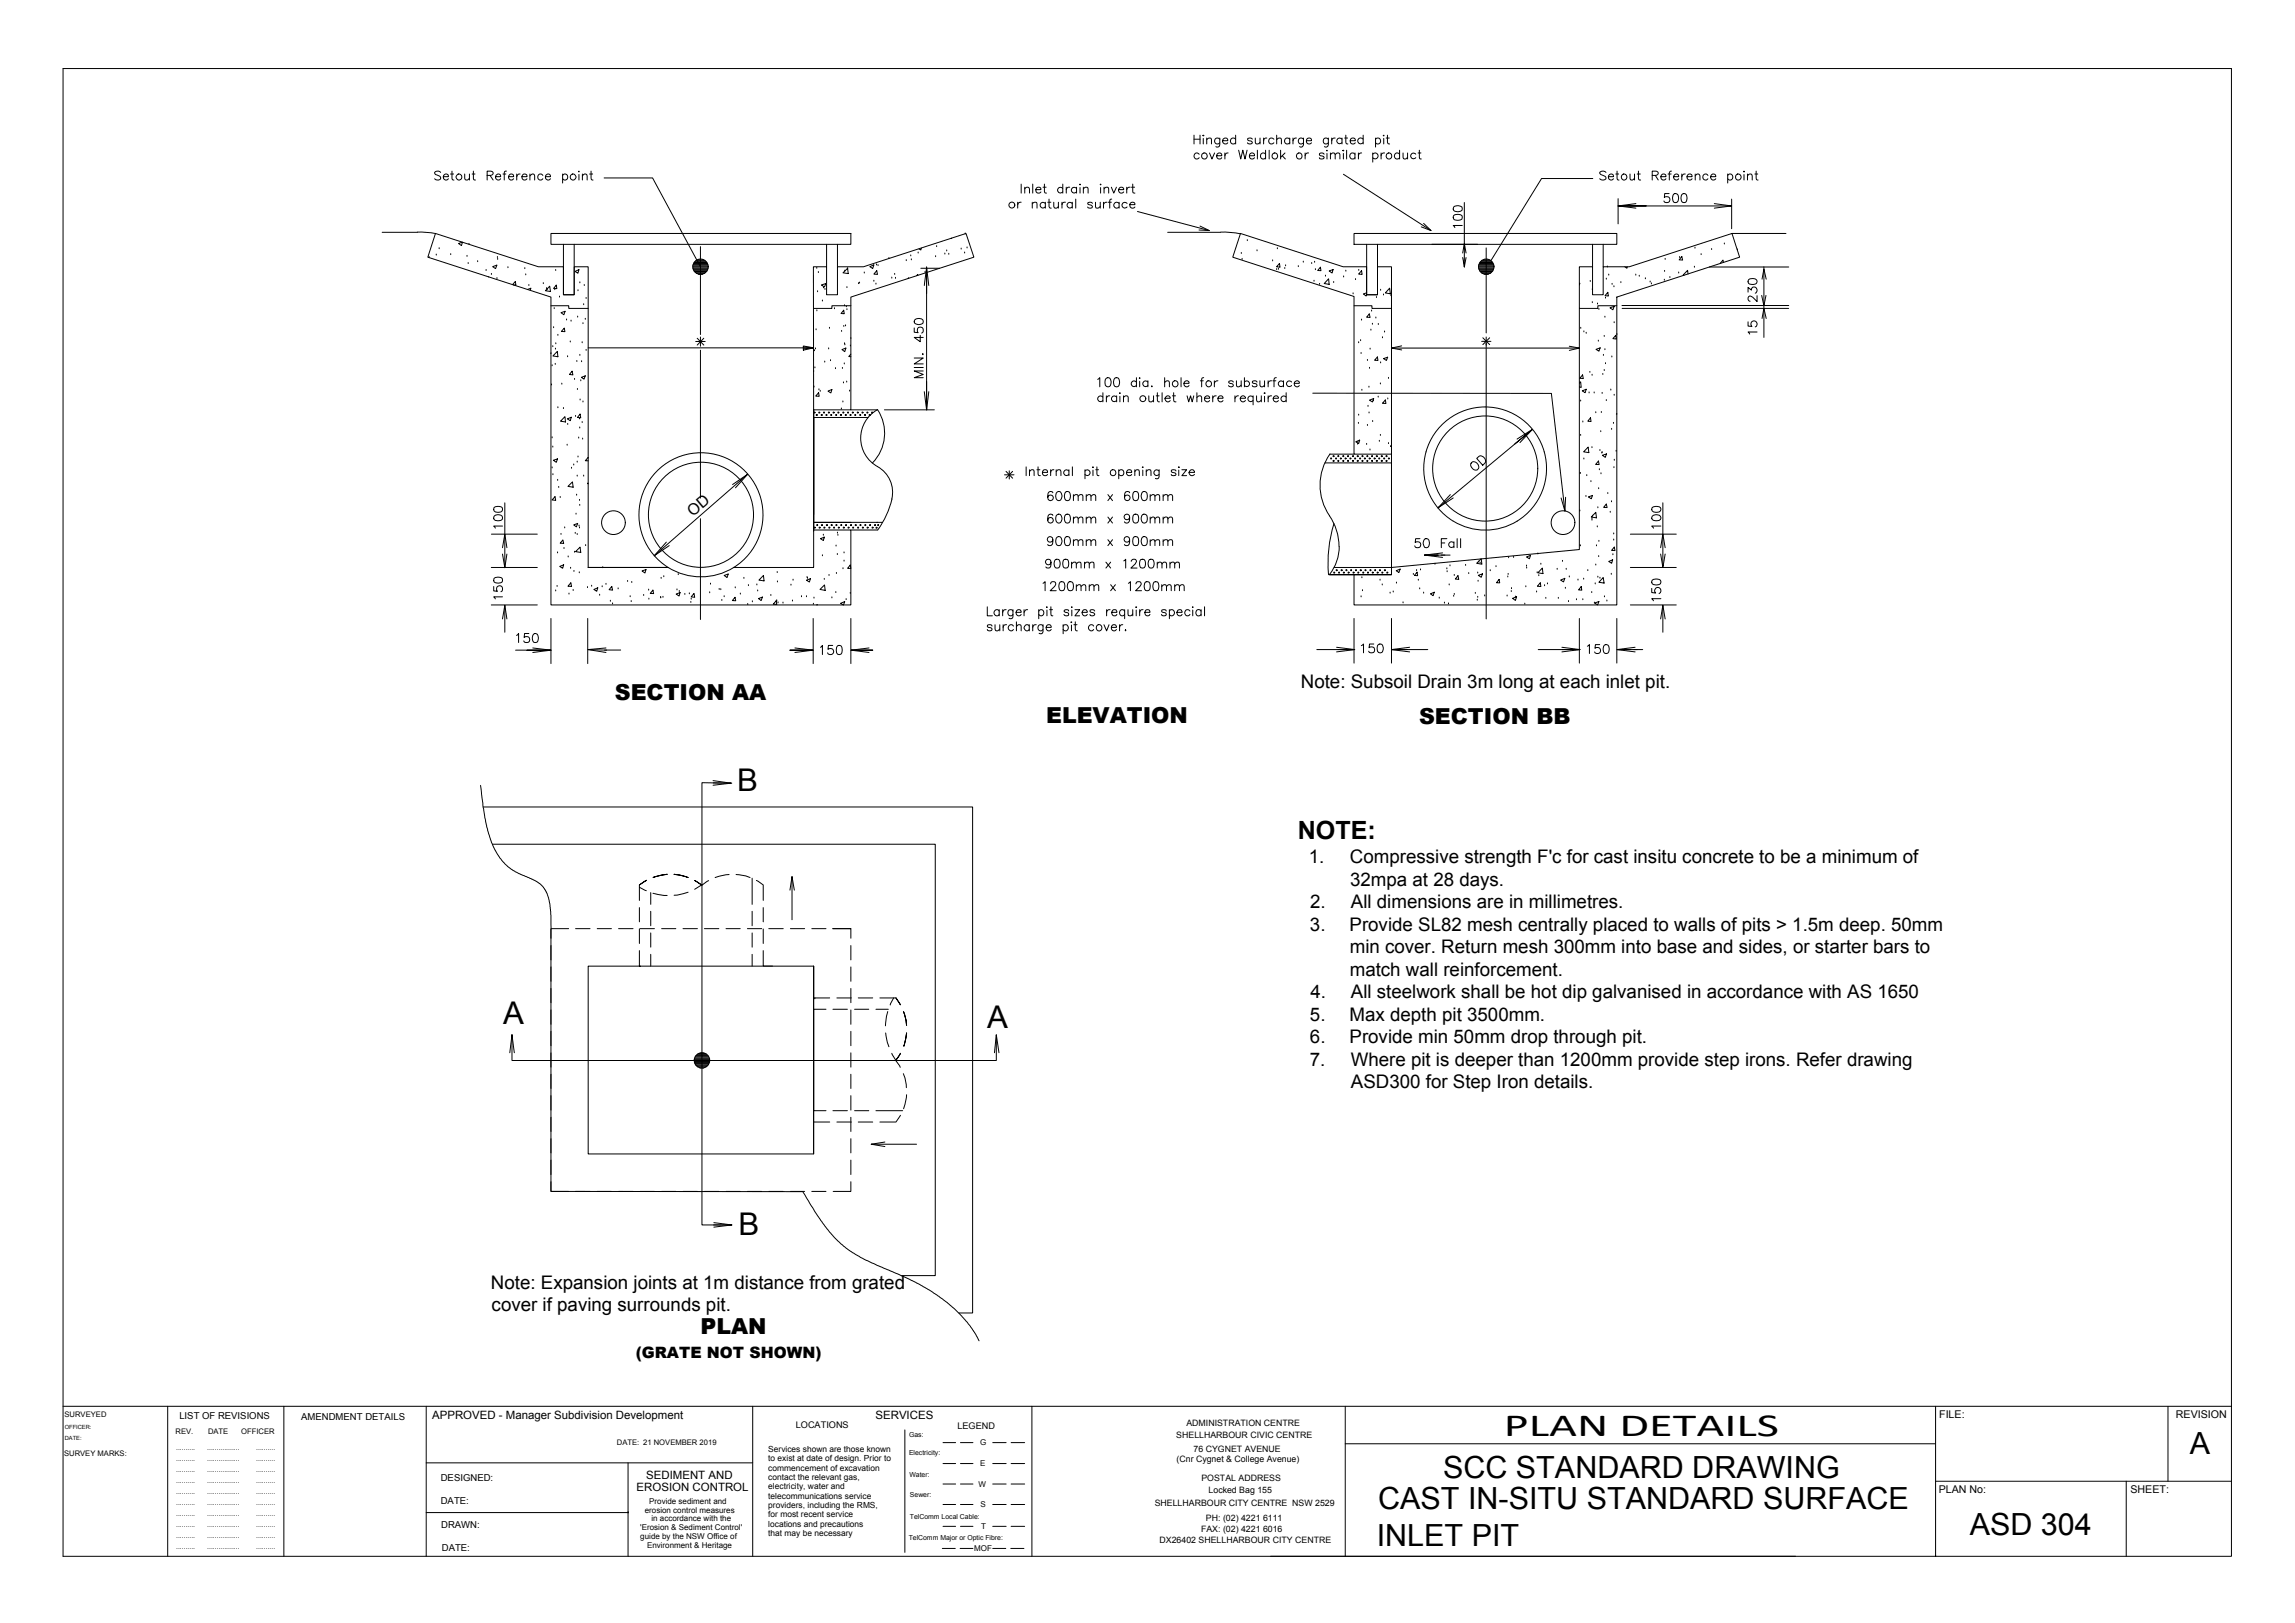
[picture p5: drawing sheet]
<svg xmlns="http://www.w3.org/2000/svg" width="420mm" height="297mm" viewBox="0 0 420 297" stroke-linecap="round" stroke-linejoin="round" font-family="sans-serif">
<defs><g id="words">
<text font-size="5.9" x="275.3" y="262.8">PLAN DETAILS</text>
<g font-size="5.7">
<text x="134.9" y="144.7">B</text>
<text x="92.1" y="187.4">A</text>
<text x="180.7" y="188.1">A</text>
<text x="135.2" y="226.1">B</text>
</g>
<g font-size="5.6">
<text x="400.9" y="266.2">A</text>
<text x="264.2" y="270.5">SCC STANDARD DRAWING</text>
<text x="252.3" y="276.2">CAST IN-SITU STANDARD SURFACE</text>
<text x="360.6" y="280.9">ASD 304</text>
<text x="252.1" y="282.9">INLET PIT</text>
</g>
<text font-size="4.6" x="237.6" y="153.5">NOTE:</text>
<g font-size="4">
<text x="112.6" y="128.1">SECTION AA</text>
<text x="191.5" y="132.3">ELEVATION</text>
<text x="259.8" y="132.5">SECTION BB</text>
<text x="128.3" y="244.1">PLAN</text>
</g>
<g font-size="3.4">
<text x="238.2" y="125.9">Note: Subsoil Drain 3m long at each inlet pit.</text>
<text x="239.6" y="158">1.</text>
<text x="247.1" y="158">Compressive strength F'c for cast insitu concrete to be a minimum of</text>
<text x="239.9" y="166.2">2.</text>
<text x="247.2" y="162.1">32mpa at 28 days.</text>
<text x="247.3" y="166.2">All dimensions are in millimetres.</text>
<text x="239.8" y="170.3">3.</text>
<text x="247.1" y="170.3">Provide SL82 mesh centrally placed to walls of pits &gt; 1.5m deep. 50mm</text>
<text x="247.1" y="174.4">min cover. Return mesh 300mm into base and sides, or starter bars to</text>
<text x="247.1" y="178.6">match wall reinforcement.</text>
<text x="239.9" y="182.7">4.</text>
<text x="247.3" y="182.7">All steelwork shall be hot dip galvanised in accordance with AS 1650</text>
<text x="239.8" y="186.8">5.</text>
<text x="239.8" y="190.9">6.</text>
<text x="247.1" y="186.8">Max depth pit 3500mm.</text>
<text x="247.1" y="190.9">Provide min 50mm drop through pit.</text>
<text x="239.8" y="195">7.</text>
<text x="247.3" y="195">Where pit is deeper than 1200mm provide step irons. Refer drawing</text>
<text x="247.3" y="199.2">ASD300 for Step Iron details.</text>
<text x="89.9" y="235.9">Note: Expansion joints at 1m distance from grated</text>
<text x="90" y="240">cover if paving surrounds pit.</text>
</g>
<g font-size="2.9">
<text x="126.8" y="94.6" transform="rotate(-40 126.8 94.6)">OD</text>
<text x="116.4" y="248.6">(GRATE NOT SHOWN)</text>
</g>
<g font-size="2.1">
<text x="79.1" y="259.8">APPROVED - Manager Subdivision Development</text>
<text x="160.3" y="259.8">SERVICES</text>
<text x="116.6" y="272.9">EROSION CONTROL</text>
<text x="118.3" y="270.6">SEDIMENT AND</text>
</g>
<g font-size="2">
<text x="355" y="259.5">FILE:</text>
<text x="398.3" y="259.5">REVISION</text>
<text x="354.9" y="273.2">PLAN No:</text>
<text x="390" y="273.3">SHEET:</text>
</g>
<g font-size="1.7">
<text x="32.8" y="259.8">LIST OF REVISIONS</text>
<text x="55.1" y="259.9">AMENDMENT DETAILS</text>
<text x="145.7" y="261.4">LOCATIONS</text>
<text x="175.3" y="261.5">LEGEND</text>
<text x="80.7" y="271">DESIGNED:</text>
<text x="80.7" y="275.3">DATE:</text>
<text x="80.8" y="279.7">DRAWN:</text>
<text x="80.9" y="283.9">DATE:</text>
</g>
<g font-size="1.6">
<text x="215.4" y="263.2">SHELLHARBOUR CIVIC CENTRE</text>
<text x="217.2" y="260.9">ADMINISTRATION CENTRE</text>
<text x="215.4" y="267.6">(Cnr Cygnet &amp; College Avenue)</text>
<text x="218.5" y="265.7">76 CYGNET AVENUE</text>
<text x="211.4" y="275.6">SHELLHARBOUR CITY CENTRE NSW 2529</text>
<text x="220" y="271.1">POSTAL ADDRESS</text>
<text x="221.3" y="273.2">Locked Bag 155</text>
<text x="219.9" y="280.4">FAX: (02) 4221 6016</text>
<text x="220.8" y="278.4">PH: (02) 4221 6111</text>
<text x="212.3" y="282.4">DX26402 SHELLHARBOUR CITY CENTRE</text>
</g>
<g font-size="1.5">
<text x="140.7" y="265.7">Services shown are those known</text>
<text x="140.7" y="267.5">to exist at date of design. Prior to</text>
<text x="140.7" y="269.1">commencement of excavation</text>
<text x="179.4" y="264.5">G</text>
<text x="179.5" y="268.4">E</text>
<text x="118.9" y="275.2">Provide sediment and</text>
<text x="140.7" y="270.9">contact the relevant gas,</text>
<text x="140.7" y="272.6">electricity, water and</text>
<text x="140.7" y="274.3">telecommunications service</text>
<text x="179.2" y="272.2">W</text>
<text x="179.5" y="275.8">S</text>
<text x="117.2" y="280.1">'Erosion &amp; Sediment Control'</text>
<text x="117.2" y="281.7">guide by the NSW Office of</text>
<text x="118" y="276.8">erosion control measures</text>
<text x="119.3" y="278.5">in accordance with the</text>
<text x="140.7" y="276">providers, including the RMS,</text>
<text x="140.7" y="277.7">for most recent service</text>
<text x="140.7" y="279.4">locations and precautions</text>
<text x="140.7" y="281.1">that may be necessary</text>
<text x="179.6" y="279.9">T</text>
<text x="118.5" y="283.4">Environment &amp; Heritage</text>
<text x="178.4" y="283.9">MOF</text>
</g>
<g font-size="1.4">
<text x="11.8" y="259.4">SURVEYED</text>
<text x="32.1" y="262.5">REV.</text>
<text x="38.1" y="262.5">DATE</text>
<text x="44.2" y="262.5">OFFICER</text>
<text x="11.7" y="266.5">SURVEY MARKS:</text>
<text x="113" y="264.5">DATE: 21 NOVEMBER 2019</text>
</g>
<g font-size="1.3">
<text x="166.4" y="263">Gas:</text>
<text x="32.2" y="265.4">..........</text>
<text x="32.2" y="267.4">..........</text>
<text x="32.2" y="269.4">..........</text>
<text x="37.9" y="265.4">.................</text>
<text x="37.9" y="267.4">.................</text>
<text x="37.9" y="269.4">.................</text>
<text x="46.9" y="265.4">..........</text>
<text x="46.9" y="267.4">..........</text>
<text x="46.9" y="269.4">..........</text>
<text x="166.4" y="266.3">Electricity:</text>
<text x="32.2" y="271.4">..........</text>
<text x="32.2" y="273.4">..........</text>
<text x="32.2" y="275.4">..........</text>
<text x="37.9" y="271.4">.................</text>
<text x="37.9" y="273.4">.................</text>
<text x="37.9" y="275.4">.................</text>
<text x="46.9" y="271.4">..........</text>
<text x="46.9" y="273.4">..........</text>
<text x="46.9" y="275.4">..........</text>
<text x="166.5" y="270.3">Water:</text>
<text x="166.6" y="274.1">Sewer:</text>
<text x="32.2" y="277.4">..........</text>
<text x="32.2" y="279.4">..........</text>
<text x="32.2" y="281.4">..........</text>
<text x="37.9" y="277.4">.................</text>
<text x="37.9" y="279.4">.................</text>
<text x="37.9" y="281.4">.................</text>
<text x="46.9" y="277.4">..........</text>
<text x="46.9" y="279.4">..........</text>
<text x="46.9" y="281.4">..........</text>
<text x="166.4" y="281.8">TelComm Major or Optic Fibre:</text>
<text x="166.6" y="277.9">TelComm Local Cable:</text>
<text x="32.2" y="283.4">..........</text>
<text x="37.9" y="283.4">.................</text>
<text x="46.9" y="283.4">..........</text>
</g>
<g font-size="1">
<text x="11.9" y="261.5">OFFICER:</text>
<text x="11.9" y="263.5">DATE:</text>
</g>
</g></defs>
<!-- layer: PDF31_0 -->
<g fill="none" stroke="#000" stroke-width=".18">
<path d="M80.7 31.6a.64 .64 0 0 0-1.1 .1l.1 .2 .8 .4 .2 .4a.73 .73 0 0 1-1.1 0M81.2 32.3h.9a.51 .51 0 0 0-.7-.4 .51 .51 0 0 0-.2 .8 .51 .51 0 0 0 .9 0M82.5 31.8h.5M82.7 31.3v1.3l.1 .3h.3M85.1 31.8l.1 1.1h.4l.3-.3M85.9 31.8v1.1M86.4 31.8h.6M86.7 31.3v1.3v.3h.3M89.2 32.1l.9-.1 .2-.4-.4-.3h-.7v1.6M89.7 32.1l.6 .8M90.7 32.3h1v-.1a.53 .53 0 0 0-.8-.2 .53 .53 0 0 0-.1 .7 .53 .53 0 0 0 .7 .2l.2-.2M92.1 31.8h.5"/>
<path d="M92.7 31.3l-.3 .1-.1 .2v1.3M93.1 32.3h.9a.5 .5 0 0 0-.7-.4 .5 .5 0 0 0-.1 .8 .48 .48 0 0 0 .8 0M94.6 31.8v1.1M95.2 31.8a.53 .53 0 0 0-.6 .5M95.6 32.3h.9a.51 .51 0 0 0-.7-.4 .51 .51 0 0 0-.2 .8 .5 .5 0 0 0 .9 0M97 32.2l.4-.4 .4 .1 .1 1M97 31.8v1.1M99.4 32.1a.52 .52 0 0 0-.8-.1 .52 .52 0 0 0 0 .8 .52 .52 0 0 0 .8-.1M99.9 32.3h.9v-.1a.53 .53 0 0 0-.8-.2 .53 .53 0 0 0-.1 .7 .53 .53 0 0 0 .7 .2l.2-.2M103 32.1a.52 .52 0 0 1 .8-.1 .52 .52 0 0 1 0 .8 .52 .52 0 0 1-.8-.1M103 31.8v1.7M106 31.3v.2z"/>
<path d="M106 31.9v1M106.6 32.2l.4-.4 .4 .1 .1 1M106.6 31.8v1.1M107.9 31.8h.6M108.2 31.3v1.3l.1 .3h.3M110.6 32.6h8.9l8.7 16.2M186.3 37v1.1M187 37a.51 .51 0 0 0-.7 .5M187 33.7v1.6M187.6 34.6l.4-.3h.3l.2 .3v.7M187.6 34.3v1M189 37.3a.6 .6 0 0 1 .8-.2l.1 1"/>
<path d="M189 37v1.1M189.1 33.7v1.6M189.6 34.7h1a.51 .51 0 0 0-.8-.4 .51 .51 0 0 0-.1 .8 .53 .53 0 0 0 .9 0M191 34.3h.5M191.2 33.7v1.3l.1 .3h.3M191.4 37.2a.52 .52 0 0 0-.8 0 .52 .52 0 0 0 0 .7 .52 .52 0 0 0 .8 0M191.4 37v1.1M191.8 37h.6M192.1 36.4v1.4l.1 .2 .3 .1M192.9 37l.1 1 .4 .1 .4-.3M193.8 37v1.1M194.4 37v1.1"/>
<path d="M194.5 34.5a.52 .52 0 0 0-.7-.1 .52 .52 0 0 0 0 .8 .52 .52 0 0 0 .7-.1M194.6 33.7v1.6M195.1 37a.49 .49 0 0 0-.7 .5M195.2 34.3v1M195.8 34.3a.51 .51 0 0 0-.6 .4M196.3 37.2a.52 .52 0 0 0-.8 0 .52 .52 0 0 0 0 .7 .52 .52 0 0 0 .8 0M196.3 37v1.1M196.9 36.4v1.7M197.1 34.5a.52 .52 0 0 0-.8-.1 .52 .52 0 0 0 0 .8 .52 .52 0 0 0 .8-.1M197.1 34.3v1M197.7 33.7v.1zM197.7 34.3v1"/>
<path d="M198.3 34.6l.4-.3h.4l.1 1M198.3 34.3v1M200 37.2a.52 .52 0 0 0-.9 0l.1 .2 .7 .2 .1 .3a.52 .52 0 0 1-.9 0M200.6 37v1l.4 .1 .4-.3M201.4 37v1.1M201.5 33.7v.1zM201.5 34.3v1M202 37v1.1M202.1 34.6l.4-.3h.4l.1 1M202.1 34.3v1M202.7 37a.56 .56 0 0 0-.7 .5M202.9 37h.6"/>
<path d="M203.5 34.3l.4 1 .5-1M203.5 36.4l-.3 .1v.3v1.3M204.8 34.7h.9a.52 .52 0 0 0-.6-.4 .52 .52 0 0 0-.4 .5 .52 .52 0 0 0 .5 .5l.5-.2M204.9 37v1.1M204.9 37.2a.54 .54 0 0 0-.8 0 .54 .54 0 0 0 0 .8 .54 .54 0 0 0 .8-.1M206.3 34.3v1M206.3 37.2a.52 .52 0 0 0-.7 0 .52 .52 0 0 0 0 .7 .52 .52 0 0 0 .7 0M206.8 37.5h1a.51 .51 0 0 0-.8-.4 .51 .51 0 0 0-.1 .8 .53 .53 0 0 0 .9 0M206.9 34.3a.51 .51 0 0 0-.6 .4M207.1 34.3h.6M207.4 33.7v1.3v.3h.4M208.2 38.7l13.2 3.5"/>
<path d="M218.6 24.7v1.6M218.6 25.5h1.1M219.5 28.2a.53 .53 0 0 0-.7 0 .53 .53 0 0 0 0 .7 .53 .53 0 0 0 .7 0M219.7 24.7v1.6M220.3 24.7l.1 .1-.1 .1zM220.3 25.3v1M220.9 25.6a.6 .6 0 0 1 .8-.3l.1 1M220.9 25.3v1M221.4 28l.5 1.1 .5-1.1M222.7 28.5h1l-.1-.3a.52 .52 0 0 0-.7 0 .52 .52 0 0 0 0 .8 .52 .52 0 0 0 .8-.1M223.3 25.3l-.1 1.5-.2 .1-.4-.1M223.3 25.5a.53 .53 0 0 0-.8-.1 .53 .53 0 0 0 0 .8 .53 .53 0 0 0 .8-.1"/>
<path d="M223.8 25.8h1v-.2a.52 .52 0 0 0-.8-.1 .52 .52 0 0 0 0 .7 .52 .52 0 0 0 .8-.1M224.2 28v1.1M224.8 28a.53 .53 0 0 0-.6 .5M226.2 25.5a.53 .53 0 0 0-.8-.1 .53 .53 0 0 0 0 .8 .53 .53 0 0 0 .8-.1M226.2 24.7v1.6M226.8 27.5l.3 1.6 .4-1.6 .4 1.6 .4-1.6M228.7 28.5h1l-.1-.3a.52 .52 0 0 0-.7 0 .52 .52 0 0 0 0 .8 .52 .52 0 0 0 .8-.1M229.3 25.5a.53 .53 0 0 0-.9 0l.1 .2 .7 .2 .1 .2a.53 .53 0 0 1-.9 0M229.8 25.3l.1 1a.57 .57 0 0 0 .8-.3M230.2 27.5v1.6M230.7 25.3v1M231.3 25.3v1"/>
<path d="M231.7 28.2a.52 .52 0 0 0-.8 0 .52 .52 0 0 0 0 .7 .52 .52 0 0 0 .8 0M231.7 27.5v1.6M231.9 25.3h-.4l-.2 .5M232.4 27.5v1.6M233.2 25.5a.53 .53 0 0 0-.8-.1 .53 .53 0 0 0 0 .8 .53 .53 0 0 0 .8-.1M233.7 25.6a.6 .6 0 0 1 .8-.3l.1 1M233.7 24.7v1.6M234.4 27.5v1.6M234.7 28.5l.6 .6M235.3 28l-.9 .8M236.1 25.5a.53 .53 0 0 0-.8-.1 .53 .53 0 0 0 0 .8 .53 .53 0 0 0 .8-.1M236.1 25.3v1"/>
<path d="M236.7 25.3v1M237.3 25.3a.53 .53 0 0 0-.6 .5M238.6 25.3v1.2l-.3 .4-.4-.1M238.6 25.5a.53 .53 0 0 0-.7-.1 .53 .53 0 0 0 0 .8 .53 .53 0 0 0 .7-.1M238.9 28v1.1M239.2 25.8h.9v-.2a.51 .51 0 0 0-.8-.1 .51 .51 0 0 0 0 .7 .51 .51 0 0 0 .8-.1M239.6 28a.54 .54 0 0 0-.7 .5M242.4 28.2a.51 .51 0 0 0-.9 0 .72 .72 0 0 0 .8 .5l.1 .2a.51 .51 0 0 1-.9 0M242.9 27.6h.1zM242.9 28.1v1M243.2 25.3l-.1 1.5-.2 .1-.4-.1M243.2 25.5a.52 .52 0 0 0-.8-.1 .52 .52 0 0 0 0 .8 .52 .52 0 0 0 .8-.1"/>
<path d="M243.6 28.3l.4-.3 .4 .1v1M243.6 28v1.1M243.8 25.3v1M244.4 25.3a.49 .49 0 0 0-.6 .5M244.4 28.3l.4-.3 .4 .1 .1 1M245.7 25.5a.52 .52 0 0 0-.8-.1 .52 .52 0 0 0 0 .8 .52 .52 0 0 0 .8-.1M245.7 25.3v1M245.8 27.6h.2zM245.9 31.9l16.1 10.3M245.9 28.1v1M246.2 25.3h.5M246.4 24.7v1.3l.1 .3h.3"/>
<path d="M246.5 27.5v1.6M247.2 25.8h.9v-.2a.51 .51 0 0 0-.7-.1 .51 .51 0 0 0 0 .7 .51 .51 0 0 0 .7-.1M248.1 28.2a.53 .53 0 0 0-.8 0 .53 .53 0 0 0 0 .7 .53 .53 0 0 0 .8 0M248.1 28v1.1M248.7 28v1.1M249.3 28a.53 .53 0 0 0-.6 .5M249.5 25.5a.54 .54 0 0 0-.8-.1 .54 .54 0 0 0 0 .8 .54 .54 0 0 0 .8-.1M249.6 24.7v1.6M251.3 28.2a.54 .54 0 0 1 .8-.1 .54 .54 0 0 1 0 .8 .54 .54 0 0 1-.8 0M251.3 28v1.7M251.8 25.5a.52 .52 0 0 1 .8-.1 .52 .52 0 0 1 0 .8 .52 .52 0 0 1-.8-.1M251.8 25.3v1.6"/>
<path d="M252.8 28v1.1M253.2 24.8h.2zM253.3 25.3v1M253.5 28a.52 .52 0 0 0-.7 .5M253.8 25.3h.5M254 24.7v1.3l.1 .3h.3M256.2 28.2a.53 .53 0 0 0-.8 0 .53 .53 0 0 0 0 .7 .53 .53 0 0 0 .8 0M256.2 27.5v1.6M256.9 28v1l.4 .1 .4-.3M257.7 28v1.1M259.2 28.2a.52 .52 0 0 0-.8 0 .52 .52 0 0 0 0 .7 .52 .52 0 0 0 .8 0M259.6 28h.5"/>
<path d="M259.8 27.5v1.3l.1 .2 .3 .1M266.1 39.4l.2-.1a1.6 1.6 0 0 1 1.3 .1 .57 .57 0 0 1-.2 .9h-1.1a.56 .56 0 0 1-.2-.9zM266.1 37.9a1.31 1.31 0 0 1 1.5 0 .54 .54 0 0 1-.2 .8 .81 .81 0 0 1-1.3-.6zM268.1 37.1v7.5l-.3 1.7M291.6 32.7h-9.4l-9.2 15h-1.7M294 31.6a.67 .67 0 0 0-1.1 .1l.2 .2 .8 .4 .1 .4a.78 .78 0 0 1-1.1 0M294.5 32.3h.9a.51 .51 0 0 0-.7-.4 .51 .51 0 0 0-.2 .8 .51 .51 0 0 0 .9 0M295.8 31.8h.5M296 31.3v1.3l.1 .3h.3M296.2 36.4v4.6M298.4 31.8l.1 1.1h.4l.3-.3M299.2 31.8v1.1"/>
<path d="M299.5 37.3l-3.3 .4 3.3 .4M299.7 31.8h.6M300 31.3v1.3v.3h.4M301.4 37.7h-5.2h20.8M302.5 32.1h.7l.3-.2 .1-.3-.4-.3h-.7v1.6M303.1 32.1l.5 .8M304.1 32.3h.9a.51 .51 0 0 0-.7-.4 .51 .51 0 0 0-.2 .8 .5 .5 0 0 0 .9 0M305.4 31.8h.6M305.6 35.4h-.8l-.1 .7a.58 .58 0 0 1 .9 0 .58 .58 0 0 1-.1 .9 .58 .58 0 0 1-.9-.2M306 31.3l-.3 .1-.1 .2v1.3M306.4 32.3h.9a.5 .5 0 0 0-.7-.4 .5 .5 0 0 0-.1 .8 .49 .49 0 0 0 .8 0M306.4 35.5a.54 .54 0 0 1 .8 .2 1.06 1.06 0 0 1-.4 1.4h-.2a1.08 1.08 0 0 1-.2-1.6z"/>
<path d="M307.9 31.8v1.1M308 35.5a.51 .51 0 0 1 .8 .2 1.42 1.42 0 0 1-.2 1.3 .57 .57 0 0 1-.8-.2 1.31 1.31 0 0 1 .2-1.3zM308.5 31.8a.54 .54 0 0 0-.6 .5M308.8 32.3h1v-.1a.53 .53 0 0 0-.8-.2 .53 .53 0 0 0-.1 .7 .53 .53 0 0 0 .7 .2l.2-.2M310.4 32.2l.3-.4 .4 .1 .1 .3v.7M310.4 31.8v1.1M312.7 32.1a.52 .52 0 0 0-.8-.1 .52 .52 0 0 0 0 .8 .52 .52 0 0 0 .8-.1M313.2 32.3h.9a.51 .51 0 0 0-.7-.4 .51 .51 0 0 0-.1 .8 .5 .5 0 0 0 .8 0M313.8 37.3l3.2 .4-3.2 .4M316.3 32.1a.52 .52 0 0 1 .8-.1 .52 .52 0 0 1 0 .8 .52 .52 0 0 1-.8-.1M316.3 31.8v1.7M317 36.4v5.5"/>
<path d="M319.3 31.3l.1 .1-.1 .1zM319.3 31.9v1M319.9 32.2l.4-.4 .4 .1 .1 1M319.9 31.8v1.1M321.3 31.8h.5M321.5 31.3v1.3l.1 .3h.3M70 42.5h6.4M76.4 42.5l3.3 .2M78.6 47.1h.1M79.9 46.7h.1M80.4 45.5h.1M82.5 46.6h.1"/>
<path d="M84.6 44.3l-.6 .3 .5 .4 .2-.6M85.5 46.9h.1M85.7 48.2h.1M85.9 44.7h.1M87.4 47.9h.1M89 49.5h.1M89.4 50.6l.1 .1M90 50.2h.1M90.2 48.8l.8-.3-.3 .7zM91 51h.1M91.1 47.1h.1M91.1 47.5h.1"/>
<path d="M93 49h.1M93.9 52.1l.4-.6 .2 .7-.5-.1M96.1 49.2h.1M96.3 50.3h.1M96.6 53l.6-.3-.1 .4M96.8 52.3h.1M99.5 51.9h.1M100.1 52.8h.1M100.2 53h.1M100.6 52.4l.2 1-.9-.2zM100.9 42.7h54.9v2h-54.9zM100.9 56h3.2v.4h3.6"/>
<path d="M101.4 60h.1M101.5 56.5h.1M101.6 53h.1M101.7 49.5h.1M101.8 52.2l.1 .6h-.5zM102.4 54.4h.1M102.7 57.2l.7-.2-.2 .6zM103.2 44.7v9.2h1.9v-9.2M103.7 58.6h.1M104.5 58.8h.1M105.3 49.7l.7-.3-.2 .6zM105.8 58h.1"/>
<path d="M105.8 53.2h.1M106.2 51.8h.1M106.7 59.2h.1M106.9 55.8h.1M107 52.3h.1M107.2 58.4h.1M107.3 54.6h.1M126.8 49.1h2.8M126.8 48.9h2.8M126.8 48.7h2.8M126.8 48.5h2.8M126.9 49.2h2.7"/>
<path d="M126.9 49.4h2.7M126.9 48.4h2.7M127 49.5h2.5M127 48.2h2.5M127.1 48h2.3M127.1 49.7h2.3M127.2 47.9h2.1M127.3 49.8h1.9M127.4 47.7h1.7M127.5 50h1.5M127.7 47.6h1.1M127.8 50.2h.9"/>
<path d="M128.2 45.1v16.1M148.9 48.8h2.4v5.1h2v-5.1h4.8l18.8-6.1 1.4 4.4-22.5 7.3v20.6h-6.8zM149.5 49.1h.1M149.5 56.9h.1M149.7 53.4h.1M149.8 49.9h.1M150.4 52.1l.8-.2-.3 .6-.5-.3M150.6 55.1h.1M150.8 52.7h.1M151 53h.1M151.3 44.7v4.1M152.8 56.5h.1"/>
<path d="M153.3 44.7v4.1M154.3 49.9l.9-.8 .1 1zM154.5 56.8l.1 .6h-.6zM154.5 59.7h.1M154.6 56h.1M154.7 49.6h.1M154.8 59.6h.1M154.9 56.1h.1M155.1 52.6h.1M155.1 56.7h.1M155.2 49.2h.1M155.8 56h-3.5v.4h-3.3"/>
<path d="M157.2 51.9h.1M157.4 51.8h.1M158.2 50h.1M159.2 48.8l.8-.3-.2 .6zM160 51.5h.1M160.4 52h.1M160.5 48.5h.1M160.5 49.5l.1 .7h-.6zM160.7 48.6h.1M162.7 47.3h.1M163.3 50.9h.1M163.8 50.2h.1"/>
<path d="M163.9 50.9h.1M165.9 47.7h.1M166.4 50.9v-.1l-.2 .2M166.7 46.8h.1M166.8 47.6h.1M167.5 58.6a1 1 0 0 1 1.5 .2v.1a.94 .94 0 0 1-1.6 0zM168 50.4v-.2l-.2 .3M168.1 46.3h.1M168.6 49.1h3.4M168.7 45.4l-.1 .4-.4-.2M169.2 52.3l.4-3.3 .4 3.3M169.4 49.8h.1"/>
<path d="M169.6 48.8v26.2v-5.2M169.6 49v4.7M171.3 47h.1M171.5 45.1h.1M173 46.5h.1M173.3 45.9h.1M173.7 46.5h.1M174.2 43.6h-.1M176 45.6h.1M176.6 46.3h.1M176.7 42.8h.1M177 45.4h.1"/>
<path d="M213.8 42.5h9.7M219.7 41.4l1.7 .8-1.9-.1M223.5 42.5h1.8l1.7 .3M227.1 42.7l18.8 6.1h4.3v5.1h2v-5.1h2.5v34.3h-6.8v-28.8l-22.2-7.2zM227.3 46.4h.1M227.4 47.5h.1M228.4 44h.1M230.1 45.9h.1M233 47.7h.1M233.7 49.3h.1M233.9 45.5h.1M234 49.3h.1"/>
<path d="M234.2 48.2l.1 .7-.6-.1zM235.2 49.1h.1M235.4 48.7h.1M237.7 48.8h.1M238.6 48h.1M240.1 48.2h.1M240.6 51.5h.1M240.7 48h.1M240.8 49.4h.1M241.6 52h.1M241.7 48.9l.1 .6h-.6zM242.7 50.5h.1"/>
<path d="M243.2 51l.1 1-.9-.1zM243.3 49.6l.8-.3-.2 .7zM244.2 51.7h.1M246 50.7h.1M246.4 49.6h.1M247.7 53.8h.1M247.9 56h3.3v.4h3.5M247.9 42.7h48.1v2h-48.1zM248.2 51.2h.1M248.8 49.5h.1M249.3 49.5l.1 .7h-.7zM249.3 58.6h.1"/>
<path d="M250.2 44.7v9.2h2v-9.2M250.2 53.6l-.6 .2 .5 .4 .1-.3M250.7 57.5l.1 .6h-.6zM251.1 56.9h.1M251.3 59.3h.1M251.9 58.2h.1M252 54.5h.1M252.3 59.4h.1M252.8 53.1h.1M253.3 54h.1M254.4 52.7l.1 1.1-.9-.2zM254.6 54.1h.1"/>
<path d="M260.6 40.9l1.4 1.3-1.8-.7M262.1 44.7h8.4M267.7 41.3h-1.6l.2 .3M268.4 46.3l-.3-1.7v4.3l-.3-1.8M268.4 47.1l-.3 1.8M270.7 49.1h2.8M270.7 48.9h2.8M270.7 48.7h2.8M270.7 49.2h2.7M270.7 48.5h2.8M270.8 48.4h2.6M270.8 49.4h2.6"/>
<path d="M270.8 48.2h2.6M270.9 49.5h2.4M271 48h2.2M271 49.7h2.2M271.1 47.9h2M271.1 49.8h2M271.3 50h1.6M271.6 47.6h1.1M271.7 50.2h.8M272.1 45.4v15.5M289.1 51.9h.1l-.1 .2M289.1 48.8h2.5v5.1h1.9v-5.1h4.8l18.8-6.1 1.4 4.4-22.5 7.3v56.3h-48.1v-5.5h6.8v-1.3l34.4-3.3z"/>
<path d="M291.1 51.5h.1M291.5 53h.1M291.5 55.4h.1M291.6 44.7v4.1M292.5 55.6h.1M292.7 56.6h.1M293.5 44.7v4.1M293.8 58.1h.1M293.9 54.6h.1M294.1 51.1h.1M294.3 48.9h.1M294.4 53.5l.1 .7-.7-.1z"/>
<path d="M294.5 50.3h.1M294.8 56.3l.7-.2-.2 .6zM295.1 52h.1M295.5 52.5h.1M295.5 59.1h.1M296 56h-3.5v.4h-3.4M296.7 51.7h.1M297 56.4h30.5M297.5 48.8l.3 .3 .1-.3M299.5 50.3h.1M300.1 50.6h.1M301.2 51h.1"/>
<path d="M302.1 51.6h.1M302.3 52h.1M304.7 51.3h.1M304.7 49.7h.1M304.8 47.5h.1M305.7 50.8h.1M307.3 50h.1M307.5 47.1h.1M307.9 46.9l.1 .7h-.6zM309 50.2v-.7l-.9 .8 .2 .1M310.2 48.9h.1M310.3 45.4h.1"/>
<path d="M311.4 46.6h.1M313 48.9h14.5M313.4 45.7h.1M315.5 48l-.1-.4-.4 .6M315.7 44.7h.1M317.1 42.7h9.9M318.1 45.8h.1M320 58.9v.8h.7a.58 .58 0 0 1 0-.8 .58 .58 0 0 1 .9 .1 .58 .58 0 0 1-.3 .8M320 53.5v-.9l.6 .5a.55 .55 0 0 1 .8-.5 .55 .55 0 0 1 .2 .9l-.3 .2M320.1 51.2a1.07 1.07 0 0 1 1.6 .2v.2a1.06 1.06 0 0 1-1.6 .3zM321.7 54.1v1.1l-.8-.8a.52 .52 0 0 0-.7-.1h-.1a.52 .52 0 0 0 .2 .8h.1M322.5 54.1l.4 1.9 .4-1.9"/>
<path d="M322.6 58.3l.3-1.9 .4 1.9M322.6 51.1l.3-1.9 .4 1.9M322.9 48.8v13M323.1 55.9h-26.1h30.5M100.9 64.6v.1M101 70.5h.1M101.1 66.9h.1M101.2 63.5h.1M101.6 66.7h.1M101.7 63.9h.1M101.8 62.9h.1M102 64.3l.1 1-.9-.2z"/>
<path d="M102.1 61.4h.1M102.1 74.6h.1M102.9 70.3h.1M103.2 74.8h.1M103.3 60.1l.1 .6h-.6zM103.4 76.3l.1 .9-.9-.1zM103.9 76.7l.7-.3-.2 .6zM103.9 65.3h.1M103.9 77.7h.1M104.4 62.6h.1M104.7 67.9l.2 .7-.6-.1zM105.2 69.4h.1"/>
<path d="M105.4 76.2h.1M105.6 66.2h.1M105.7 71.3h.1M106.1 76.7h.1M106.1 78.3h.1M106.2 65h.1M106.2 75.8l.1 .7-.6-.1zM106.2 73.2h.1M106.3 69.7h.1M106.4 69.1l.8-.3-.3 .6zM106.5 66.2h.1M106.6 62.7h.1"/>
<path d="M106.6 77.3h.1M106.7 73.6h.1M107.3 64.1h.1M107.7 63.7h41.2M127.4 62.5h1.7M127.6 61.9l1.2 1.3M128.2 61.7v1.7M128.2 64.1v27.1M128.8 61.9l-1.2 1.3M147.1 63.5l1.9 .2-1.9 .2M147.1 63.3l1.9 .4-1.9 .4zM149 76.4v19.2v-19.2"/>
<path d="M149 75v20.6h11.7M149 68h.1M149 76.4h9.9M149 70.8h.1M149.1 64.2h.1M149.2 67.3h.1M149.3 63.9h.1M149.4 60.4h.1M149.9 71.9l.1 .6h-.7zM149.9 71.3h.1M150.2 71.6h.1M151 66.3h.1"/>
<path d="M151.6 71.6l.7-.3-.2 .6zM151.7 63.9h.1M151.9 60.1h.1M152 66h.1M153 67.5h.1M154 74.9h.1M154.1 60.7h.1M154.1 64l.8-.3-.2 .7zM154.2 67.4h.1M154.3 73.6h.1M154.4 70.1h.1M154.6 66.6h.1"/>
<path d="M154.6 62.9h.1M154.7 63.1h.1M155 69.9h.1M155.5 71.6h.1M155.7 63.3h.1M155.8 75h4.9a7.8 7.8 0 0 1-1 9.7M155.8 64.8l-.4 .4 .4 .1M155.8 61.8v.1M160.7 75a5.9 5.9 0 0 0-.1 10.4 5.4 5.4 0 0 1 2.7 5.9M161.9 75h9.2M167.4 65.5h1.6l-1.6 1.1h1.6M167.4 60v.8l.7 .1a.58 .58 0 0 1 0-.9 .58 .58 0 0 1 .8 .1 .58 .58 0 0 1-.2 .9"/>
<path d="M167.4 67.3h1.6M168.5 61.4v1.1l-1.1-.7h1.6M169 64.7v.2zM169 67.9h-1.6l1.6 .6-1.6 .6h1.6M169.2 71.7l.4 3.3 .4-3.3M201 69.4l.3-.3v1.7M201.9 72.7a.52 .52 0 0 0-.8-.1 .52 .52 0 0 0 0 .8 .52 .52 0 0 0 .8-.1M201.9 71.9v1.6M202.6 69.2a.5 .5 0 0 1 .7 .2 .83 .83 0 0 1-.5 1.4l-.2-.1a1.22 1.22 0 0 1 0-1.5zM202.6 72.4v1.1M203.2 72.4a.54 .54 0 0 0-.6 .5M204.1 69.2a.51 .51 0 0 1 .8 .2 1.11 1.11 0 0 1-.4 1.4l-.4-.1a1.31 1.31 0 0 1 0-1.5z"/>
<path d="M204.4 72.7a.52 .52 0 0 0-.7-.1 .52 .52 0 0 0 0 .8 .52 .52 0 0 0 .7-.1M204.4 72.4v1.1M205 71.9v.1zM205 72.5v1M205.7 72.7a.54 .54 0 0 1 .8-.2l.1 1M205.7 72.4v1.1M208 69.9a.52 .52 0 0 0-.7 0 .52 .52 0 0 0 0 .7 .52 .52 0 0 0 .7-.1M208.1 69.1v1.7M208.6 69.1v.2zM208.6 69.8v1M210.1 69.7v1.1M210.1 69.9a.52 .52 0 0 0-.7 0 .52 .52 0 0 0 0 .7 .52 .52 0 0 0 .7-.1"/>
<path d="M210.3 72.4l.1 1.1h.4l.4-.3M210.8 70.7h.2zM211.2 72.4v1.1M211.7 72.4h.5M211.9 71.9v1.3l.1 .3h.3M212.8 71.9v1.6M213.2 70l.4-.3 .4 .1 .1 1M213.2 69.1v1.7M213.3 72.9h.9a.5 .5 0 0 0-.7-.4 .5 .5 0 0 0-.1 .8 .47 .47 0 0 0 .8 0M214.6 72.4h.6M214.9 71.9v1.3v.3h.4M216.2 69.1v1.7"/>
<path d="M216.8 70.2h.9a.51 .51 0 0 0-.7-.5 .51 .51 0 0 0-.2 .9 .51 .51 0 0 0 .9 0M217.3 72.4l.3 1.1 .4-1.1 .3 1.1 .3-1.1M219.1 72.7l.4-.3 .4 .1 .1 1M219.1 71.9v1.6M219.8 69.7h.5M220.4 69.1l-.3 .1-.1 .2v1.4M220.5 72.9h1a.51 .51 0 0 0-.8-.4 .51 .51 0 0 0-.1 .8 .51 .51 0 0 0 .9 0M222 72.4v1.1M222.3 69.7v1.1M222.7 72.4a.55 .55 0 0 0-.7 .5M223 69.7a.61 .61 0 0 0-.7 .5M223 72.9h.9v-.2a.52 .52 0 0 0-.8-.1 .52 .52 0 0 0 0 .8 .52 .52 0 0 0 .8-.1"/>
<path d="M225.8 69.9a.5 .5 0 0 0-.9 0l.1 .2a.78 .78 0 0 1 .8 .4v.1a.5 .5 0 0 1-.9 0M226.1 72.4v1.1M226.4 69.7v1l.4 .1 .4-.3M226.7 72.4a.61 .61 0 0 0-.6 .5M227.1 72.9h.9a.53 .53 0 0 0-.8-.3 .53 .53 0 0 0 .1 .9 .5 .5 0 0 0 .7-.2M227.2 69.7v1.1M227.8 69.9a.52 .52 0 0 1 .8 0 .52 .52 0 0 1 0 .7 .52 .52 0 0 1-.8-.1M227.8 69.1v1.7M229.4 72.7a.52 .52 0 0 0-.8-.1 .52 .52 0 0 0 0 .8 .52 .52 0 0 0 .8-.1M229.4 72.4v1.7M230 72.4l.1 1.1h.4l.4-.3M230.1 69.9a.51 .51 0 0 0-.8 0v.2a.79 .79 0 0 1 .8 .4v.1a.51 .51 0 0 1-.8 0"/>
<path d="M230.7 69.7l.1 1 .3 .1 .4-.3M230.9 72.4v1.1M231.5 71.9l.1 .1h-.1zM231.5 69.7v1.1M231.5 72.5v1M232.2 69.7v1.1M232.2 72.4v1.1M232.8 69.7a.52 .52 0 0 0-.6 .5M232.8 72.4a.52 .52 0 0 0-.6 .5M233 69.7h.6M233.1 72.9h.9a.53 .53 0 0 0-.8-.3 .53 .53 0 0 0 .1 .9 .49 .49 0 0 0 .7-.2M233.7 69.1l-.4 .1-.1 .2v1.4"/>
<path d="M235 69.9a.52 .52 0 0 0-.8 0 .52 .52 0 0 0 0 .7 .52 .52 0 0 0 .8-.1M235 69.7v1.1M235.4 72.7a.52 .52 0 0 0-.7-.1 .52 .52 0 0 0 0 .8 .52 .52 0 0 0 .7-.1M235.5 71.9v1.6M236.5 69.9a.52 .52 0 0 0-.8 0 .52 .52 0 0 0 0 .7 .52 .52 0 0 0 .8-.1M236.9 70.2h1a.51 .51 0 0 0-.7-.5 .51 .51 0 0 0-.2 .9 .51 .51 0 0 0 .9 0M240.3 72h43.7l2.5 21.5M248.7 77.5h.1M248.7 62.7h.1M248.7 76h.1M249.1 62.3h.1M249.2 64.7h.1"/>
<path d="M249.3 71.4h.1M250.3 77.9h.1M250.3 66h.1M250.5 74.4h.1M250.6 70.9h.1M250.6 75.6h.1M250.7 73.2l.8-.3-.2 .7zM250.7 67.4h.1M250.8 63.9h.1M251 60.4h.1M251.3 77.1h.1M251.4 73.4h.1"/>
<path d="M252.2 65.3l.1 .7-.6-.1zM252.3 72.7h.1M252.7 70.3h.1M252.7 79.7h.1M252.8 66.4h.1M253.1 61.8h.1M253.3 65.6l.7-.2-.2 .6zM253.5 60.8h.1M253.6 73.2l.1 .6h-.6zM254.1 73h.1M254.2 69.3h.1M254.7 63.7h34.4"/>
<path d="M256.6 63.3l-1.9 .4 1.9 .3M271.3 62.5h1.7M271.5 61.8l1.2 1.3M272.1 61.7v1.5M272.1 62.8v50.5M272.7 61.8l-1.2 1.3M287.3 63.4l1.8 .3-1.8 .4M289.1 70.1l.3-.2 .1 1-.4-.1M289.4 79.7h.1M289.4 73.4h.1M289.4 60.1h.1M289.7 71.5l.7-.3-.2 .7z"/>
<path d="M289.7 68.6l.2 .7-.7-.1zM289.8 77.2h.1M290 60.7h.1M290.4 61h.1M290.9 71.9h.1M291.1 68.1h.1M291.2 76.5l.1 .6h-.6zM291.5 68.7h.1M291.9 71.9h.1M292.1 75.5h.1M292.2 63.9l.8-.2-.3 .6zM292.6 62.4h.1"/>
<path d="M293.1 79h.1M293.2 75.5h.1M293.3 72h.1M293.4 68.5h.1M293.5 65h.1M293.7 61.6h.1M293.7 67.8h.1M293.8 64h.1M293.9 66.6h.1M294.1 73.3h.1M294.9 71.4h.1M295 78.6h.1"/>
<path d="M295.1 65.3h.1M295.4 77.5h.1M295.5 72.3h.1M295.8 61.4l.1 .7-.6-.1zM296 75.7v.1M296 61.2h.1M321.7 60.8h-1.7l.3 .3M90 97.8h8.4M90.5 94.5a.96 .96 0 0 1 1.5 .2v.2a.94 .94 0 0 1-1.6 0zM90.5 92.9a1.37 1.37 0 0 1 1.4 0 .6 .6 0 0 1-.2 .8 1.04 1.04 0 0 1-1.3-.4zM92 96.3h-1.6l.3 .4M92.4 92v11.9"/>
<path d="M101.1 85.6h.1M101.1 80.1h.1M101.2 81.8h.1M101.2 86.9h.1M101.3 84.2l.8-.2-.3 .6zM101.6 90.9l.1 .7-.6-.1zM102.1 87.9h.1M102.3 89.2h.1M102.6 91.1h.1M102.7 97.8h.1M103.2 99.5l-.6-.1 .4-.6 .2 .7M103.4 96.6h.1"/>
<path d="M103.8 81.5h.1M104.6 85.7h.1M104.8 88.2l.1 1-.9-.2zM105 96.1l.8-.3-.3 .6zM105 85.1h.1M105.3 97.6h.1M105.5 94.1h.1M105.6 90.6h.1M105.7 87.1h.1M105.7 84.6h.1M105.7 97.8h.1M105.8 83.6h.1"/>
<path d="M105.9 80.2h.1M106 96.3h.1M106.1 96.6h.1M106.1 91.6h.1M106.1 92.5h.1M106.7 80.4h.1M106.9 87.1h.1M107.2 99.9h.1M107.7 83.8v-.1l-.5 .6h.5M107.7 88.4h-.1l.1 .2M122 99.2l-2.2 2.5 2.7-1.8M128.2 94.9v18.5"/>
<path d="M134.1 88.7l2.8-1.9-2.3 2.5M136.9 86.8l-17.1 14.9M149 94.2v-19.2v22.2M149 95.6h6.8M150.2 98.6l.7-.3-.2 .6zM150.7 98h.1M150.8 98.5h.1M153.1 99.9h.1M153.3 97.6h.1M153.4 98h.1M155.8 97h4.9M160.5 95.6h1.1"/>
<path d="M163.3 91.3a16.2 16.2 0 0 1-2.6 5.7M183.9 86.9h1.7M184.2 86.3l1.2 1.2M184.8 86.2v1.5M185.4 86.3l-1.2 1.2M187.9 85.4v1.7M188.5 86.3l.4-.3h.4v1.1M188.5 86v1.1M189.8 86h.6M190 85.4v1.4l.1 .2 .4 .1M190.8 86.5h1v-.2a.53 .53 0 0 0-.8-.2 .53 .53 0 0 0-.1 .8 .53 .53 0 0 0 .7 .1l.2-.2M192.3 86v1.1"/>
<path d="M192.8 98.8a.51 .51 0 0 1-.8 .4 .51 .51 0 0 1-.1-.9 .51 .51 0 0 1 .8 .1 1.51 1.51 0 0 1-.2 1.4 .49 .49 0 0 1-.7-.2M192.8 94.3a.49 .49 0 0 0-.5-.2 .49 .49 0 0 0-.4 .3 .99 .99 0 0 0 .4 1.3 .5 .5 0 0 0 .5-.4 .5 .5 0 0 0-.4-.6 .5 .5 0 0 0-.6 .5M192.8 90.2a.48 .48 0 0 0-.7-.2 1.31 1.31 0 0 0 0 1.5 .51 .51 0 0 0 .7-.2 .51 .51 0 0 0-.3-.7 .51 .51 0 0 0-.7 .5M192.9 86a.49 .49 0 0 0-.6 .5M193.4 86.3l.3-.3h.4l.1 1.1M193.4 86v1.1M193.6 98.3a.49 .49 0 0 1 .7 .2 .83 .83 0 0 1-.5 1.4 1 1 0 0 1-.2-1.6zM193.6 94.2a.49 .49 0 0 1 .7 .2 .76 .76 0 0 1 .1 .9 .76 .76 0 0 1-.8 .3 1.08 1.08 0 0 1 0-1.4zM193.6 90a.48 .48 0 0 1 .7 .3 .77 .77 0 0 1 .1 .9 .77 .77 0 0 1-.8 .3 1.14 1.14 0 0 1 0-1.5zM195.1 98.3a.53 .53 0 0 1 .8 .2 1.41 1.41 0 0 1-.2 1.3 .57 .57 0 0 1-.7-.2 1.37 1.37 0 0 1 .1-1.3zM195.1 94.2a.53 .53 0 0 1 .8 .2 .84 .84 0 0 1-.5 1.3 1.01 1.01 0 0 1-.3-1.5zM195.1 90a.52 .52 0 0 1 .8 .3 .85 .85 0 0 1-.5 1.3 .9 .9 0 0 1-.4-1.3z"/>
<path d="M195.7 86.2a.52 .52 0 0 0-.8-.1 .52 .52 0 0 0 0 .8 .52 .52 0 0 0 .8-.1M195.7 86v1.1M196.3 85.4v1.7M196.5 99.1a.58 .58 0 0 1 .8-.3l.1 1.1M196.5 95l.4-.4 .4 .1 .1 1M196.5 90.8a.55 .55 0 0 1 .8-.2l.1 1M196.5 90.5v1.1M196.5 94.6v1.1M196.5 98.8v1.1M197.4 99.1a.58 .58 0 0 1 .8-.3l.1 1.1M197.4 95l.4-.4 .4 .1 .1 1M197.4 90.8a.55 .55 0 0 1 .8-.2l.1 1"/>
<path d="M198.6 86v1.6M198.6 86.2a.52 .52 0 0 1 .8-.1 .52 .52 0 0 1 0 .8 .52 .52 0 0 1-.8-.1M198.9 99.1l.4-.3h.4v1.1M198.9 95l.4-.4 .4 .1v1M198.9 90.8l.4-.3 .4 .1v1M198.9 90.5v1.1M198.9 94.6v1.1M198.9 98.8v1.1M199.7 99.1l.4-.3h.4l.1 1.1M199.7 95l.4-.4 .4 .1 .1 1M199.7 90.8l.4-.3 .4 .1 .1 1M200.1 85.4v.2z"/>
<path d="M200.1 86v1.1M200.6 86h.5M200.8 85.4v1.4l.1 .2 .3 .1M202.8 98.8l.9 1.1M202.8 94.6l.9 1.1M202.8 90.5l.9 1.1M203.7 98.8l-.9 1.1M203.7 94.6l-.9 1.1M203.7 90.5l-.9 1.1M204.8 86.2a.52 .52 0 0 1 .8-.1 .52 .52 0 0 1 0 .8 .52 .52 0 0 1-.8-.1M204.8 86v1.6M206.2 86.5h1a.48 .48 0 0 0-.5-.6 .48 .48 0 0 0-.5 .6v.1a.52 .52 0 0 0 .4 .5 .52 .52 0 0 0 .6-.3"/>
<path d="M206.8 98.8a.51 .51 0 0 1-.7 .4 .51 .51 0 0 1-.2-.9 .51 .51 0 0 1 .8 .1 1.6 1.6 0 0 1-.1 1.4 .51 .51 0 0 1-.7-.2M206.8 94.6a.51 .51 0 0 1-.7 .5 .51 .51 0 0 1-.2-.9 .51 .51 0 0 1 .8 .1 1.17 1.17 0 0 1-.3 1.4l-.5-.1v-.1M206.8 90.2l-.1-.2a.55 .55 0 0 0-.8 .3 1.36 1.36 0 0 0 .2 1.2 .51 .51 0 0 0 .7-.2 .51 .51 0 0 0-.3-.7 .51 .51 0 0 0-.6 .5M207.6 98.3a.56 .56 0 0 1 .8 .2 1.6 1.6 0 0 1-.2 1.3 .58 .58 0 0 1-.8-.2v-.7zM207.6 94.2a.56 .56 0 0 1 .8 .2 1.48 1.48 0 0 1-.2 1.2 .54 .54 0 0 1-.8-.2 1.44 1.44 0 0 1 .2-1.2zM207.6 90a.55 .55 0 0 1 .8 .3l.1 .4a.73 .73 0 0 1-.5 .9h-.2a.92 .92 0 0 1-.4-1.3zM207.8 86.3l.3-.3h.4l.1 1.1M207.8 86v1.1M209.1 85.5h.2zM209.2 98.3a.56 .56 0 0 1 .8 .2 1.42 1.42 0 0 1-.2 1.3 .54 .54 0 0 1-.8-.2 1.23 1.23 0 0 1 .2-1.3zM209.2 94.2a.56 .56 0 0 1 .8 .2 1.06 1.06 0 0 1-.4 1.3h-.2a.99 .99 0 0 1-.2-1.5zM209.2 90a.55 .55 0 0 1 .8 .3 1.11 1.11 0 0 1-.4 1.3h-.2a1.04 1.04 0 0 1-.2-1.6z"/>
<path d="M209.2 86v1.1M209.9 86.3l.3-.3h.5v1.1M209.9 86v1.1M210.6 99.1l.4-.3h.4v1.1M210.6 95l.4-.4 .4 .1v1M210.6 90.8l.4-.3 .4 .1v1M210.6 90.5v1.1M210.6 94.6v1.1M210.6 98.8v1.1M211.4 99.1a.58 .58 0 0 1 .8-.3l.1 1.1M211.4 95l.5-.4 .3 .1 .1 1M211.4 90.8a.54 .54 0 0 1 .8-.2l.1 1"/>
<path d="M212.2 86.2a.52 .52 0 0 0-.8-.1 .52 .52 0 0 0 0 .8 .52 .52 0 0 0 .8-.1M212.2 86l-.1 1.5-.2 .1h-.4M212.9 99.1a.58 .58 0 0 1 .8-.3l.1 1.1M212.9 95l.4-.4 .4 .1 .1 1M212.9 90.8a.55 .55 0 0 1 .8-.2l.1 1M212.9 90.5v1.1M212.9 94.6v1.1M212.9 98.8v1.1M213.8 99.1l.4-.3h.4l.1 1.1M213.8 95l.4-.4 .4 .1 .1 1M213.8 90.8l.4-.3 .4 .1 .1 1M215.3 86.2a.51 .51 0 0 0-.9 0l.2 .3 .6 .1 .1 .2a.54 .54 0 0 1-.9 0"/>
<path d="M215.8 85.4l.1 .1-.1 .1zM215.8 86v1.1M216.4 86h.8l-.8 1.1h.8M217.7 86.5h1v-.2a.54 .54 0 0 0-.8-.1 .54 .54 0 0 0 0 .8 .54 .54 0 0 0 .8-.2M242.6 84.7h12.1M243.4 94.4a9.9 9.9 0 0 1 1.7 5.6M243.5 83.1h4.4M243.5 83.1a9.9 9.9 0 0 0-.1 11.3M244.2 95.8a24.4 24.4 0 0 0-1 9.3M245.2 100a8.3 8.3 0 0 1-1.8 5.1M248.2 80.8l.7-.2-.2 .6zM248.5 81.3h.1"/>
<path d="M248.6 81h.1M250.2 81.3h.1M250.8 82.4h.1M252.5 80.8h.1M254.2 81.2h.1M254.7 83.1v20.8h-10.5M254.7 81.4l-.1 .3h.1M260 98.6h-.8l-.1 .7a.58 .58 0 0 1 .9 0 .58 .58 0 0 1-.2 .9 .58 .58 0 0 1-.8-.3M260.8 98.7a.57 .57 0 0 1 .8 .2 .86 .86 0 0 1-.5 1.3 1.01 1.01 0 0 1-.3-1.5zM263.9 99.4h.6M264.9 98.6h-1v1.6M265.5 90.5l-2.2 2.4 2.8-1.8"/>
<path d="M266.2 99.4a.52 .52 0 0 0-.8-.1 .52 .52 0 0 0 0 .8 .52 .52 0 0 0 .8-.1M266.2 99.2v1M266.8 98.6v1.6M267.4 98.6v1.6M269.6 84.5a.89 .89 0 0 1 1 .4 .89 .89 0 0 1-.2 1.1 .96 .96 0 0 1-1.1-1.2zM270.3 83.9l.5-.4a.89 .89 0 0 1 .9 .3 .89 .89 0 0 1 .2 1l-.5 .3zM277.4 81.2l3.2-2.6-17.4 14.4M277.7 80.4l2.9-1.8-2.3 2.4M286.6 91l-.1 2.5-.7-2.4M289.2 93.5h.1M289.3 86.6h.1M289.3 99.9h.1"/>
<path d="M290 84h.1M290.4 90.9h.1M290.5 87.1h.1M290.8 81.8l.1 1-1-.1zM290.8 90.9l.8-.2-.3 .6zM291.3 88.2h.1M291.5 94.9h.1M291.5 81.9h.1M291.5 95.2h.1M291.6 94.5h.1M292.1 93.8l.2 1-1-.2zM292.3 99.9h.1"/>
<path d="M292.4 96.4h.1M292.5 92.9h.1M292.6 84.4l.2 .6h-.7zM292.7 89.4h.1M292.7 99.1h.1M292.8 86h.1M292.9 82.5h.1M293.1 86.7h.1M293.3 82.9h.1M293.3 82.8h.1M293.4 83.3l.7-.2-.2 .6zM294.1 92.3l.1 .6h-.6z"/>
<path d="M294.4 90.3h.1M294.8 93.8h.1M295 91.8h.1M295.4 97.7h.1M295.4 98.8h.1M295.5 85.6h.1M295.5 84.2h.1M295.9 82.6h.1M298.5 97.8h8.4M302.5 94.5a1.01 1.01 0 0 1 1.6 .2v.2a1 1 0 0 1-1.7 0zM302.5 92.9l.6-.2a.75 .75 0 0 1 1 .4v.2a.95 .95 0 0 1-1.7 0zM304.1 96.3h-1.7l.3 .4"/>
<path d="M304.4 92v11.4M89.9 110.7h8.5M89.9 103.9h8.5M90.4 107.4v.8h.7a.58 .58 0 0 1 0-.9 .58 .58 0 0 1 .8 .2 .58 .58 0 0 1-.2 .8M90.5 105.8a1.37 1.37 0 0 1 1.4 0 .58 .58 0 0 1-.2 .9 1.5 1.5 0 0 1-1.2-.2zM92 100.2l.4-2.4 .4 2.4M92 109.2h-1.6l.3 .4M92 113.3l.4-2.5 .4 2.5M92 101.4l.4 2.5 .4-2.5M92.4 110.8v4.9M94.4 119h6.5h-4.4M94.6 116.3l.3-.4v1.7"/>
<path d="M96.8 115.9h-.8v.8a.58 .58 0 0 1 .8-.1 .58 .58 0 0 1-.1 .9 .58 .58 0 0 1-.8-.2M97.5 118.6l3.4 .4-3.4 .4M97.7 116a.49 .49 0 0 1 .8 .3 .81 .81 0 0 1-.6 1.3 .87 .87 0 0 1-.4-1.3zM100.9 113.2v8.2M101.7 108.2h.1M102 107.3h.1M102.1 101.2h.1M102.5 103.7l.7-.3-.2 .6zM103.3 100.4h.1M104 101.9h.1M104.2 108.7h.1M104.5 104h.1"/>
<path d="M104.5 106.7l.1 .6h-.6zM104.9 108.1h.1M105.1 104.6h.1M105.2 101.1h.1M105.4 101l.8-.9 .1 1zM106.1 104.8h.1M107.6 107.5h.1M107.6 113.2v8.2M107.6 118.9l3.5 .1M108.3 107.3h.1M108.7 107.9l.7-.3-.2 .6zM109.8 108.9h.1"/>
<path d="M110.2 107.4h.1M110.3 103.9h.1M110.7 119h2.9M110.9 118.6l-3.3 .3 3.3 .5M110.9 106.9h.1M111.7 110h.1M112 107.3l.1 .7-.6-.1zM112.1 110.5h.1M113.2 107.8h.1M114.9 106.4h.1M115.4 109.2h.1M115.6 110.1h.1"/>
<path d="M115.7 106.6h.1M117.5 104.5l.8-.3-.2 .7zM117.8 109h.1M118.8 108h.1M118.8 109.7h.1M119.5 108l.2 .6h-.7zM120.9 109.4h.1M121 109.4h.1M121 105.8h.1M121.4 109.3h.1M121.5 105.6h.1M122.3 103.9h-14.6h14.6"/>
<path d="M122.3 103.9h-14.6v-55.1h-2.6v5.1h-1.9v-5.1h-4.6l-18.9-6.1-1.4 4.4 22.6 7.3v56.3h54.9v-13.7h-6.8v6.9h-14.7M123.8 108.7l.7-.2-.2 .6zM123.9 108h.1M124.2 105.2h.1M124.4 108.3h.1M125.4 108.8h.1M126.2 108.7h.1M126.5 110.3h.1M126.5 109.7h.1M127 108.6l-.5 .6 .7 .1-.1-.7M129.9 108.5h.1M130.1 106.9h.1"/>
<path d="M131.7 107.9h.1M132 107.9h.1M132.2 109.9h.1M132.6 105.3l.7-.2-.2 .6zM132.6 109.2h.1M134.6 109.3l.1 .7-.6-.1zM134.6 107.6h.1M135.5 108.7h.1M136.2 105.8h.1M136.9 110.6h.1M137 107.2h.1M137.7 110.1h.1"/>
<path d="M138.6 107.1h.1M138.7 108.2h.1M138.9 109.6l.7-.3-.3 .6zM139.8 105.3l.1 1-1-.1zM141.1 109h.1M142.1 110l.1 .6h-.6zM142.2 110h.1M142.3 104.8h.1M142.3 106.5h.1M142.4 110.3h.1M143.3 110.4h.1M144.6 119h4.3h-4.3"/>
<path d="M144.8 107.1h.1M145.1 110h.1M145.2 106.2h.1M145.5 118.6l3.4 .4-3.4 .4M146.7 109.2h.1M147.6 106.2l.8-.3-.2 .6zM147.6 109.2h.1M147.8 105.7h.1M147.8 105.8h.1M148.9 113.2v8.2M148.9 110.6h.1M149 109.5h.1"/>
<path d="M149.5 110.7h.1M150.1 107.9l.8-.8 .2 .9zM150.2 118.5l.4-.4v1.7M150.6 101.7h.1M150.9 106h.1M151.8 105.3h.1M152.3 109.4h.1M152.4 118.1h-.7l-.1 .7a.59 .59 0 0 1 .9 0 .59 .59 0 0 1-.1 .9 .59 .59 0 0 1-.9-.2M153 108.5h.1M153.1 105h.1M153.3 101.5h.1M153.3 118.2a.53 .53 0 0 1 .8 .3l.1 .3a.75 .75 0 0 1-.5 1h-.1a.9 .9 0 0 1-.4-1.3z"/>
<path d="M154.3 104.1h.1M154.4 110.7l-.5-.3 .8-.3-.3 .6M154.5 101.2h.1M154.5 102.7h.1M154.9 109.7h.1M155.7 103.4l.1 .6h-.6zM155.7 108.6h.1M155.8 113.2v8.2M159.1 118.6l-3.3 .4 3.3 .4M159.8 119h-4h4M180.7 111.1v1.6h1M181.6 114.6a.49 .49 0 0 0-.4-.3 .49 .49 0 0 0-.5 .3l.3 .2 .5 .2 .1 .2a.49 .49 0 0 1-.4 .3 .49 .49 0 0 1-.5-.3"/>
<path d="M182.2 114.3l.1 1.1 .3 .1 .4-.4M182.9 111.8a.53 .53 0 0 0-.8 0 .53 .53 0 0 0 0 .7 .53 .53 0 0 0 .8 0M182.9 111.6v1.1M183 114.3v1.2M183.6 111.6v1.1M183.6 114.3v1.2M184.2 111.6a.51 .51 0 0 0-.6 .5M184.3 114.3a.49 .49 0 0 0-.7 .5M185.4 111.6v1.3a.44 .44 0 0 1-.2 .3 .44 .44 0 0 1-.5-.1M185.4 111.8a.52 .52 0 0 0-.7 0 .52 .52 0 0 0 0 .7 .52 .52 0 0 0 .7 0M185.5 114.6a.53 .53 0 0 0-.7-.1 .53 .53 0 0 0 0 .8 .53 .53 0 0 0 .7-.1M186 112.1h1a.51 .51 0 0 0-.8-.5 .51 .51 0 0 0-.1 .9 .49 .49 0 0 0 .4 .2 .49 .49 0 0 0 .5-.2"/>
<path d="M186.1 114.7l.4-.4 .4 .1 .1 1.1M186.1 113.8v1.7M187.5 111.6v1.1M188.1 111.6a.55 .55 0 0 0-.6 .5M188.4 114.6a.53 .53 0 0 0-.7-.1 .53 .53 0 0 0 0 .8 .53 .53 0 0 0 .7-.1M188.4 114.3v1.2M189.1 114.3v1.2M189.7 114.3a.51 .51 0 0 0-.6 .5M190.2 111.8a.52 .52 0 0 1 .7 0 .52 .52 0 0 1 0 .7 .52 .52 0 0 1-.7 0M190.2 111.6v1.6M191 106.8l.3-.3v1.6M191 114.3v1.3a.44 .44 0 0 1-.3 .4 .44 .44 0 0 1-.5-.1"/>
<path d="M191 114.6a.52 .52 0 0 0-.8-.1 .52 .52 0 0 0 0 .8 .52 .52 0 0 0 .8-.1M191.5 114.8h1v-.1a.52 .52 0 0 0-.8-.3 .52 .52 0 0 0-.1 .8 .48 .48 0 0 0 .4 .3 .48 .48 0 0 0 .5-.3M191.6 111.1h.1zM191.7 111.6v1.1M192.2 111.6h.5M192.3 106.9l.1-.3 .2-.1h.5l.2 .3-.2 .5-.8 .8h1.1M192.4 111.1v1.3l.1 .2 .3 .1M192.4 102.9a.51 .51 0 0 1-.7 .4 .51 .51 0 0 1-.2-.8 .51 .51 0 0 1 .8 .1 1.61 1.61 0 0 1-.1 1.3 .55 .55 0 0 1-.7-.1M193.2 102.4a.56 .56 0 0 1 .8 .3 .81 .81 0 0 1-.6 1.3 1.04 1.04 0 0 1-.2-1.6zM194.1 106.5a.58 .58 0 0 1 .8 .3 1.42 1.42 0 0 1-.2 1.2 .55 .55 0 0 1-.8-.2 1.42 1.42 0 0 1 .2-1.3zM194.6 114.6a.53 .53 0 0 1 .8-.1 .53 .53 0 0 1 0 .8 .53 .53 0 0 1-.8-.1M194.6 114.3v1.7"/>
<path d="M194.8 102.4a.6 .6 0 0 1 .8 .3 1.5 1.5 0 0 1-.2 1.2 .58 .58 0 0 1-.8-.2 1.5 1.5 0 0 1 .2-1.3zM195.7 106.5a.6 .6 0 0 1 .8 .3 1.44 1.44 0 0 1-.2 1.2 .54 .54 0 0 1-.8-.2 1.28 1.28 0 0 1 .2-1.3zM195.7 111.8a.48 .48 0 0 0-.5-.2 .48 .48 0 0 0-.4 .2l.3 .3 .5 .1 .1 .3a.48 .48 0 0 1-.5 .2 .48 .48 0 0 1-.4-.2M196.1 113.9h.1zM196.2 114.4v1.1M196.2 103.2l.4-.3h.4v1.1M196.2 102.9v1.1M196.2 111.1v.1zM196.2 111.6v1.1M196.6 114.3h.6M196.8 111.6h.9l-.9 1.1h.9M196.9 113.8v1.3v.3l.3 .1"/>
<path d="M197 107.3l.5-.3 .4 .1v1M197 103.2l.5-.3h.4v1.1M197 107v1.1M197.9 107.3l.4-.3 .4 .1 .1 1M198.1 112.1h1a.51 .51 0 0 0-.8-.5 .51 .51 0 0 0-.1 .9 .48 .48 0 0 0 .4 .2 .48 .48 0 0 0 .5-.2M198.6 103.2l.3-.3h.5v1.1M198.6 102.9v1.1M199.4 107.3l.4-.3 .4 .1 .1 1M199.4 103.2l.4-.3h.4l.1 1.1M199.4 107v1.1M200.2 114.6a.53 .53 0 0 0-.8-.1 .53 .53 0 0 0 0 .8 .53 .53 0 0 0 .8-.1M200.3 107.3l.4-.3 .4 .1 .1 1"/>
<path d="M200.4 111.8a.49 .49 0 0 0-.9 0l.3 .3 .5 .1 .1 .3a.49 .49 0 0 1-.9 0M202.1 114.3l.5 1.2 .4-1.2M202.5 102.9l.8 1.1M202.6 111.6v1.1M203.2 111.6a.51 .51 0 0 0-.6 .5M203.3 107l.9 1.1M203.3 102.9l-.8 1.1M203.5 114.8h.9a.51 .51 0 0 0-.7-.4 .51 .51 0 0 0-.2 .8 .49 .49 0 0 0 .5 .3 .49 .49 0 0 0 .4-.3M203.5 112.1h1a.51 .51 0 0 0-.7-.5 .51 .51 0 0 0-.2 .9 .48 .48 0 0 0 .4 .2 .48 .48 0 0 0 .5-.2M204.2 107l-.9 1.1M205 114.3v1.2M205.6 114.3a.49 .49 0 0 0-.6 .5"/>
<path d="M205.7 102.7l.4-.3v1.6M205.9 111.8a.52 .52 0 0 0-.8 0 .52 .52 0 0 0 0 .7 .52 .52 0 0 0 .8 0M205.9 111.6v1.6M206.1 115.3v.2zM206.5 111.6l.1 1 .4 .1 .4-.3M206.6 106.8l.4-.3v1.6M207.1 102.7l.3-.3h.5l.2 .3-.3 .5-.8 .8h1.2M207.4 111.6v1.1M208 106.9l.1-.4h.2l.5 .1a.52 .52 0 0 1-.1 .7l-.8 .8h1.1M208 111.1v.1zM208 111.6v1.1M208.6 111.6v1.1"/>
<path d="M208.8 102.4a.58 .58 0 0 1 .8 .3 1.09 1.09 0 0 1-.3 1.3h-.2a.69 .69 0 0 1-.5-1zM209.3 111.6a.5 .5 0 0 0-.7 .5M209.6 112.1h.9a.51 .51 0 0 0-.7-.5 .51 .51 0 0 0-.1 .9 .49 .49 0 0 0 .4 .2 .49 .49 0 0 0 .4-.2M209.7 106.5a.58 .58 0 0 1 .8 .3 1.53 1.53 0 0 1-.2 1.2 .56 .56 0 0 1-.7-.2 1.42 1.42 0 0 1 .1-1.3zM210.4 102.4a.55 .55 0 0 1 .8 .3 .81 .81 0 0 1-.5 1.3 .87 .87 0 0 1-.4-1.3zM211.3 106.5a.57 .57 0 0 1 .8 .3 1.42 1.42 0 0 1-.2 1.2 .56 .56 0 0 1-.8-.2 1.42 1.42 0 0 1 .2-1.3zM211.9 103.2l.3-.3h.4l.1 .3v.8M211.9 102.9v1.1M212.7 107.3l.4-.3 .4 .1 .1 1M212.7 107v1.1M212.7 103.2l.4-.3h.4l.1 1.1M213.5 111.8a.48 .48 0 0 0-.4-.2 .48 .48 0 0 0-.5 .2l.3 .3 .5 .1 .1 .3a.48 .48 0 0 1-.4 .2 .48 .48 0 0 1-.5-.2"/>
<path d="M213.6 107.3l.4-.3 .3 .1 .1 1M214.1 111.8a.52 .52 0 0 1 .8 0 .52 .52 0 0 1 0 .7 .52 .52 0 0 1-.8 0M214.1 111.6v1.6M214.2 103.2l.4-.3h.4l.1 1.1M214.2 102.9v1.1M215.1 107.3l.3-.3 .4 .1 .1 1M215.1 103.2l.4-.3h.3l.1 1.1M215.1 107v1.1M215.5 112.1h.9a.51 .51 0 0 0-.7-.5 .51 .51 0 0 0-.2 .9 .49 .49 0 0 0 .9 0M215.9 107.3l.4-.3 .4 .1 .1 1M217.9 111.8a.53 .53 0 0 0-.8 0 .53 .53 0 0 0 0 .7 .53 .53 0 0 0 .8 0M218.4 111.1v.1z"/>
<path d="M218.4 111.6v1.1M219.9 111.8a.53 .53 0 0 0-.8 0 .53 .53 0 0 0 0 .7 .53 .53 0 0 0 .8 0M219.9 111.6v1.1M220.5 111.1v1.6M241.1 118.9h6.7M243.2 105.2h4.7M243.4 105.2h11.3h-11.3M244.7 118.5l3.3 .4-3.3 .4M244.9 118.9h3.1M247.9 113.2v8.2M249.2 109.2h.1M249.2 118.2l.4-.3v1.6"/>
<path d="M249.3 105.7h.1M249.4 108.1h.1M251.5 117.9h-.8l-.1 .6a.58 .58 0 0 1 .9 0 .58 .58 0 0 1-.1 .9 .58 .58 0 0 1-.8-.2M252.4 117.9a.54 .54 0 0 1 .7 .3 .76 .76 0 0 1 .1 .9 .76 .76 0 0 1-.8 .3 1.18 1.18 0 0 1 0-1.5zM252.7 106.2h.1M253.1 107.1h.1M254.5 108.6h.1M254.7 113.2v8.2M255.1 108.3h.1M255.6 104.5l.7-.3-.2 .6zM255.7 106.7h.1M256.9 110.3h.1"/>
<path d="M257.5 118.9h-2.8h6.7M258.1 118.5l-3.4 .4 3.4 .4M258.7 105.1h.1M259.3 104.4h.1M259.4 104.7l.1 .7-.6-.1zM259.7 106.2h.1M259.9 107.8h.1M260.1 104.3h.1M260.6 108.6h.1M261.9 108.7l.7-.3-.2 .6zM262.7 103.3h.1M263.3 101.6h-2.5h3.7"/>
<path d="M263.5 109.5h.1M263.8 101.6h1.7M264.1 101.2l-3.3 .4 3.3 .4M264.4 110.4h.1M264.9 104.1h.1M264.9 104.6h.1M265.2 110.5h.1M265.3 107.1h.1M265.5 103.6h.1M266.1 109.1h.1M266.2 105.3h.1M266.2 108.8h.1"/>
<path d="M266.9 105.4l.2 .6h-.7zM268.3 103.5h.1M268.9 105h.1M270.1 108.6h.1M270.5 109.8h.1M270.5 104.9h.1M270.5 109.3h.1M270.6 106.4h.1M270.6 105.3l.8-.3-.2 .7zM270.7 102.9h.1M271 103.1h.1M271.2 102.3l.1 1-1-.2 .8-.8"/>
<path d="M271.8 109.1h.1M272.8 104.5h.1M273.9 103.7h.1M274.5 106l.1 .7h-.6zM275.9 109.1h.1M276 105.6h.1M276.1 105.1h.1M276.2 102.1h.1M276.7 108.3h.1M276.7 107.7h.1M276.9 109.5l.8-.3-.3 .7zM277.1 102h.1"/>
<path d="M277.4 109.3h.1M279.2 110.6h.1M279.3 107.4h.1M279.5 101.9l.7-.3-.2 .7zM279.5 103.6h.1M279.5 104h.1M281.3 108.3h.1M281.4 104.8h.1M281.5 101.4h.1M281.6 118.9h7.6h-3.1M281.7 105.4h.1M282 106.7l.1 .7-.6-.1z"/>
<path d="M282.1 103.3h.1M282.4 104l.1 1-1-.2zM282.8 107.2h.1M283 109.5h.1M283.3 106.9h.1M285.1 104.2h.1M285.3 109.5h.1M285.7 106.2l.8-.4-.3 .7zM285.9 118.5l3.3 .4-3.3 .4M286.1 102.7h.1M286.6 107.7h.1M286.7 104.2h.1"/>
<path d="M287.2 110.1h.1M287.3 105.6h.1M288.6 109.8h.1M288.9 106.2h.1M289.1 113.2v8.2M289.5 107.4l.1 .6h-.6zM289.8 109.8h.1M289.9 106h.1M290.6 118.3l.4-.3v1.6M290.7 104.4h.1M291.4 108.5h.1M291.9 110.4h.1"/>
<path d="M292 110.4l.7-.3-.2 .6zM292 106.9h.1M292.1 103.4h.1M292.5 105.6h.1M292.7 101.9h.1M292.9 118h-.8l-.1 .7a.58 .58 0 0 1 .9-.1 .58 .58 0 0 1-.1 .9 .58 .58 0 0 1-.9-.2M292.9 105.8h.1M293.5 105.7l.2 1-1-.1zM293.7 118.1a.54 .54 0 0 1 .8 .2 .82 .82 0 0 1-.5 1.3 1.03 1.03 0 0 1-.3-1.5zM293.7 109.2h.1M294.2 110h.1M294.5 102.8l.7-.3-.2 .6z"/>
<path d="M295 105.1h.1M295.3 101.5h.1M295.5 100.1l.2 .7-.7-.1zM296 113.2v8.2M298.5 118.9h-2.5h3.8M298.5 110.7h8.4M298.5 103.9h8.4M299.1 118.9h1.6M299.3 118.5l-3.3 .4 3.3 .4M302.4 107.7v.8h.7a.59 .59 0 0 1 0-.9 .59 .59 0 0 1 .9 .2 .59 .59 0 0 1-.3 .8M302.5 106.2l.6-.2a.72 .72 0 0 1 1 .6 .91 .91 0 0 1-1.4 .4 .55 .55 0 0 1-.2-.8zM304 100.2l.4-2.4 .4 2.4"/>
<path d="M304 113.3l.4-2.5 .4 2.5M304 101.4l.4 2.5 .1-.4M304.1 109.6h-1.7l.3 .4M304.4 110.8v4.9M304.8 101.4l-.3 2M88 143.7l.4 3.8 .7 3.8 1.3 3.8 1.1 1.9 1.4 1.6 2 1.3 3.4 1.4 .6 .5 .8 .8 .4 .9 .6 1.9 .2 4.4M88.5 147.7h89.6v92.6h-2.6M90.2 154.5h81v79h-6.2M130.5 142.9l3.3 .4-3.3 .4M130.6 143.3h3.2M134 143.3l-5.5-.1v81h5.3M100.9 170v48.1h46.1l2.1 3.5 1.9 2.8 1.7 2.1 1.8 1.6 1.5 1.1 2.3 1.3 9.3 4.2 4.3 2.6 2.3 1.8 1.9 1.8 1.5 1.8 1.6 2.7"/>
<path d="M100.9 173.1v2.6M100.9 177v2.6M104.1 170h-3.2v1.7M105.4 170h2.6M109.3 170h2.6M113.2 170h2.7M117.1 174v2.8h-9.4v34.4h41.3v-5.8M117.1 162.4l1.2 .6M117.1 162l1.3-.9zM117.1 162v2.8M117.1 166.1v2.6M117.1 170v2.7"/>
<path d="M117.2 170h2.6M117.2 176.8h-.1h24.3M119.1 163.4v2.1M119.1 166.8v2.6M119.1 170.7v2.6M119.1 174.7v2.1M119.5 163.5l2.6 .4M119.6 160.6l2.5-.6zM121.1 170h2.6M123.4 160l1.1 .2 1.5 .4-1.5-.4zM125 170h2.7M126 163.3l-2 .5h-.6"/>
<path d="M128.4 162l-1.2 .8M129 170h2.6M129.7 161.2l-1.2 .8-1.3-.9 1.3 .9M132.9 170h2.6M133.5 160.1l-2.6 .5M134.8 160.1l1.7 .2 .8 .3M136.8 170h2.7M137.7 160.7v4.8M137.7 166.8v2.6M137.7 170.7v2.6M137.7 174.7v2.1M138.5 161.1l1.2 .9v2.8"/>
<path d="M139.7 174v2.8h9.3v34.4M139.7 166.1v2.6M139.7 170v2.7M140.7 170h2.7M144.6 162.9l.4-2.5 .4 2.5M144.7 170h2.6M145 160.4v7.9M148.6 170h2.6M152.4 170h3.4M152.5 170h3.3v1.7M155.8 173.1v2.6M155.8 177v2.6"/>
<path d="M93.3 192.7l.4-3.3 .5 3.3M100.9 180.9v2.6M100.9 184.8v2.7M100.9 188.8v2.6M100.9 192.7v2.6M100.9 196.6v2.6M127.1 194.1h2.8M127.1 193.9h2.8M127.1 194.5h2.8M127.1 194.3h2.8M127.1 193.8h2.8M127.2 193.6h2.6"/>
<path d="M127.2 194.6h2.6M127.2 193.5h2.5M127.3 194.8h2.4M127.3 193.3h2.3M127.4 195h2.2M127.5 193.2h2M127.5 195.1h1.9M127.6 193h1.7M127.7 195.3h1.6M127.9 192.8h1.1M128.1 195.4h.8M149 182.6v-5.8v5.8"/>
<path d="M149 182.8v-.2v.2M149.2 182.6v.2M151.2 184.7h-2.2v20.7h2.9M151.9 182.6h-2.9v20.7h2.2M152.5 184.7h2.6M153.2 182.6h2.7M155.8 180.9v2.6M155.8 184.8v2.7M155.8 188.8v2.6M155.8 192.7v2.6M155.8 196.6v2.6M156.4 184.7h2.7"/>
<path d="M157.1 182.6h2.7M160.4 184.7h2.2M161.1 182.6h2.9M162.1 189.1l.3 1.6 .3 .9M162.5 185.1l-.4 2.6M163.3 192.8l.7 1.2M163.6 182.6l-.6 1.3M164 194.1l.8 1.2M164 182.6l.9 1.4zM164.9 192.8l-.9 1.3zM165.4 196.5l.3 .8 .2 1.8M165.4 185.2l.5 1.5 .1 1-.1-1z"/>
<path d="M166 189.1l-.6 2.5zM182.1 192.7l.3-3.3 .5 3.3M182.4 189.4v4.7h-88.7v-4.7v.2M100.9 216.3v1.8h3.2M100.9 200.5v2.7M100.9 204.5v2.6M100.9 208.4v2.6M100.9 212.3v2.7M105.4 218.1h2.6M109.3 218.1h2.6M113.2 218.1h2.7M117.2 218.1h2.6"/>
<path d="M121.1 218.1h2.6M125 218.1h2.7M129 218.1h2.6M132.9 218.1h2.6M136.8 218.1h2.7M140.7 218.1h2.7M144.7 218.1h2.6M148.6 218.1h2.6M152.5 203.3h2.6M153.2 205.4h2.7M155.8 216.3v1.8h-3.3M155.8 200.5v2.7"/>
<path d="M155.8 204.5v2.6M155.8 208.4v2.6M155.8 212.3v2.7M156.4 203.3h2.7M157.1 205.4h2.7M159.5 209.4h8.3M160.4 203.3h4.9M162 209l-2.5 .4 2.5 .4M164.9 204.1l-.9 1.3h-2.9M166 200.4l-.6 2.5M130.6 224.2h3.4M130.7 223.8l3.3 .4-3.3 .4"/>
<circle cx="84" cy="32.4" r=".55"/>
<circle cx="104.9" cy="32.4" r=".55"/>
<circle cx="185.2" cy="37.5" r=".54"/>
<circle cx="220.5" cy="28.5" r=".54"/>
<circle cx="233.4" cy="28.5" r=".55"/>
<circle cx="237.9" cy="28.5" r=".55"/>
<circle cx="254.3" cy="28.5" r=".55"/>
<circle cx="297.3" cy="32.4" r=".54"/>
<circle cx="318.2" cy="32.4" r=".55"/>
<circle cx="128.2" cy="48.8" r="1.41"/>
<circle cx="272.1" cy="48.8" r="1.41"/>
<circle cx="149.1" cy="75.5" r=".1"/>
<circle cx="149.5" cy="75.9" r=".1"/>
<circle cx="150" cy="75.5" r=".1"/>
<circle cx="150.4" cy="75.9" r=".1"/>
<circle cx="150.9" cy="75.5" r=".1"/>
<circle cx="151.3" cy="75.9" r=".1"/>
<circle cx="151.7" cy="75.5" r=".1"/>
<circle cx="152.2" cy="75.9" r=".1"/>
<circle cx="152.6" cy="75.5" r=".1"/>
<circle cx="153.1" cy="75.9" r=".1"/>
<circle cx="153.5" cy="75.5" r=".1"/>
<circle cx="153.9" cy="75.9" r=".1"/>
<circle cx="154.4" cy="75.5" r=".1"/>
<circle cx="154.8" cy="75.9" r=".1"/>
<circle cx="155.3" cy="75.5" r=".1"/>
<circle cx="155.7" cy="75.9" r=".1"/>
<circle cx="156.1" cy="75.5" r=".1"/>
<circle cx="156.6" cy="75.9" r=".1"/>
<circle cx="157" cy="75.5" r=".1"/>
<circle cx="157.5" cy="75.9" r=".1"/>
<circle cx="157.9" cy="75.5" r=".1"/>
<circle cx="158.3" cy="75.9" r=".1"/>
<circle cx="158.8" cy="75.5" r=".1"/>
<circle cx="159.2" cy="75.9" r=".1"/>
<circle cx="159.7" cy="75.5" r=".1"/>
<circle cx="209.2" cy="73" r=".54"/>
<circle cx="215.1" cy="70.2" r=".55"/>
<circle cx="221.3" cy="70.2" r=".55"/>
<circle cx="112.3" cy="95.7" r="2.17"/>
<circle cx="128.3" cy="94.2" r="9.6"/>
<circle cx="128.3" cy="94.2" r="11.4"/>
<circle cx="149.2" cy="96.6" r=".1"/>
<circle cx="149.6" cy="96.1" r=".1"/>
<circle cx="150" cy="96.6" r=".1"/>
<circle cx="150.5" cy="96.1" r=".1"/>
<circle cx="150.9" cy="96.6" r=".1"/>
<circle cx="151.4" cy="96.1" r=".1"/>
<circle cx="151.8" cy="96.6" r=".1"/>
<circle cx="152.2" cy="96.1" r=".1"/>
<circle cx="152.7" cy="96.6" r=".1"/>
<circle cx="153.1" cy="96.1" r=".1"/>
<circle cx="153.6" cy="96.6" r=".1"/>
<circle cx="154" cy="96.1" r=".1"/>
<circle cx="154.5" cy="96.6" r=".1"/>
<circle cx="154.9" cy="96.1" r=".1"/>
<circle cx="155.3" cy="96.6" r=".1"/>
<circle cx="155.8" cy="96.1" r=".1"/>
<circle cx="156.2" cy="96.6" r=".1"/>
<circle cx="156.7" cy="96.1" r=".1"/>
<circle cx="157.1" cy="96.6" r=".1"/>
<circle cx="157.5" cy="96.1" r=".1"/>
<circle cx="158" cy="96.6" r=".1"/>
<circle cx="158.4" cy="96.1" r=".1"/>
<circle cx="158.8" cy="96.6" r=".1"/>
<circle cx="159.3" cy="96.1" r=".1"/>
<circle cx="159.7" cy="96.6" r=".1"/>
<circle cx="160.2" cy="96.1" r=".1"/>
<circle cx="160.5" cy="96.6" r=".1"/>
<circle cx="160.8" cy="96.1" r=".1"/>
<circle cx="203.8" cy="86.5" r=".55"/>
<circle cx="243.7" cy="83.9" r=".1"/>
<circle cx="244.1" cy="83.5" r=".1"/>
<circle cx="244.1" cy="84.4" r=".1"/>
<circle cx="244.6" cy="83.9" r=".1"/>
<circle cx="245" cy="84.4" r=".1"/>
<circle cx="245" cy="83.5" r=".1"/>
<circle cx="245.5" cy="83.9" r=".1"/>
<circle cx="245.9" cy="84.4" r=".1"/>
<circle cx="245.9" cy="83.5" r=".1"/>
<circle cx="246.3" cy="83.9" r=".1"/>
<circle cx="246.8" cy="83.5" r=".1"/>
<circle cx="246.8" cy="84.4" r=".1"/>
<circle cx="247.2" cy="83.9" r=".1"/>
<circle cx="247.7" cy="83.5" r=".1"/>
<circle cx="247.7" cy="84.4" r=".1"/>
<circle cx="248.1" cy="83.9" r=".1"/>
<circle cx="248.6" cy="83.5" r=".1"/>
<circle cx="248.6" cy="84.4" r=".1"/>
<circle cx="249" cy="83.9" r=".1"/>
<circle cx="249.4" cy="83.5" r=".1"/>
<circle cx="249.4" cy="84.4" r=".1"/>
<circle cx="249.9" cy="83.9" r=".1"/>
<circle cx="250.3" cy="84.4" r=".1"/>
<circle cx="250.3" cy="83.5" r=".1"/>
<circle cx="250.7" cy="83.9" r=".1"/>
<circle cx="251.2" cy="83.5" r=".1"/>
<circle cx="251.2" cy="84.4" r=".1"/>
<circle cx="251.6" cy="83.9" r=".1"/>
<circle cx="252" cy="83.5" r=".1"/>
<circle cx="252" cy="84.4" r=".1"/>
<circle cx="252.5" cy="83.9" r=".1"/>
<circle cx="253" cy="84.4" r=".1"/>
<circle cx="253" cy="83.5" r=".1"/>
<circle cx="253.4" cy="83.9" r=".1"/>
<circle cx="253.8" cy="84.4" r=".1"/>
<circle cx="253.8" cy="83.5" r=".1"/>
<circle cx="254.3" cy="83.9" r=".1"/>
<circle cx="271.9" cy="85.8" r="11.3"/>
<circle cx="271.9" cy="85.7" r="9.6"/>
<circle cx="286.1" cy="95.7" r="2.17"/>
<circle cx="201.2" cy="114.9" r=".55"/>
<circle cx="244.3" cy="104.8" r=".1"/>
<circle cx="244.7" cy="104.4" r=".1"/>
<circle cx="245.1" cy="104.8" r=".1"/>
<circle cx="245.6" cy="104.4" r=".1"/>
<circle cx="246" cy="104.8" r=".1"/>
<circle cx="246.5" cy="104.4" r=".1"/>
<circle cx="246.9" cy="104.8" r=".1"/>
<circle cx="247.4" cy="104.4" r=".1"/>
<circle cx="247.8" cy="104.8" r=".1"/>
<circle cx="248.2" cy="104.4" r=".1"/>
<circle cx="248.7" cy="104.8" r=".1"/>
<circle cx="249.1" cy="104.4" r=".1"/>
<circle cx="249.6" cy="104.8" r=".1"/>
<circle cx="250" cy="104.4" r=".1"/>
<circle cx="250.4" cy="104.8" r=".1"/>
<circle cx="250.9" cy="104.4" r=".1"/>
<circle cx="251.3" cy="104.8" r=".1"/>
<circle cx="251.8" cy="104.4" r=".1"/>
<circle cx="252.2" cy="104.8" r=".1"/>
<circle cx="252.6" cy="104.4" r=".1"/>
<circle cx="253.1" cy="104.8" r=".1"/>
<circle cx="253.5" cy="104.4" r=".1"/>
<circle cx="254" cy="104.8" r=".1"/>
<circle cx="128.5" cy="194.1" r="1.41"/>
</g>
<!-- layer: Trial titleblock|TITLE-BLOCK -->
<g fill="none" stroke="#000" stroke-width=".18">
<path d="M11.5 12.5h397v272.3h-397zM11.5 257.4h397M30.7 257.4v27.4M52 257.4v27.4M78 257.4v27.4M137.8 257.4v27.4M188.9 257.4v27.4M246.3 257.4v27.4M354.4 257.4v27.5M396.9 257.4v13.7M78 276.8h37M78 267.7h59.8"/>
<path d="M115 276.8h.1M115 267.7v17.1M165.7 261.7v22.4M172.6 279.4h2.3M172.6 275.4h2.3M172.6 271.6h2.3M172.6 267.9h2.3M172.6 264h2.3M175.8 279.4h2.3M175.8 275.4h2.3M175.8 271.6h2.3M175.8 267.9h2.3"/>
<path d="M175.8 264h2.3M181.7 279.4h2.5M181.7 275.4h2.5M181.7 271.6h2.5M181.7 267.9h2.5M181.7 264h2.5M185.1 279.4h2.5M185.1 275.4h2.5M185.1 271.6h2.5M185.1 267.9h2.5M185.1 264h2.5M246.3 264.2h108.1"/>
<path d="M354.4 271.1h54.1M389.3 271.1v13.7M172.5 283.4h2.4M175.8 283.4h2.3M181.7 283.4h2.4M185 283.4h2.5M232.6 284.8h96.1M354.3 284.8h.1M354.4 284.8h.1"/>
</g>
<use href="#words"/>
</svg>
